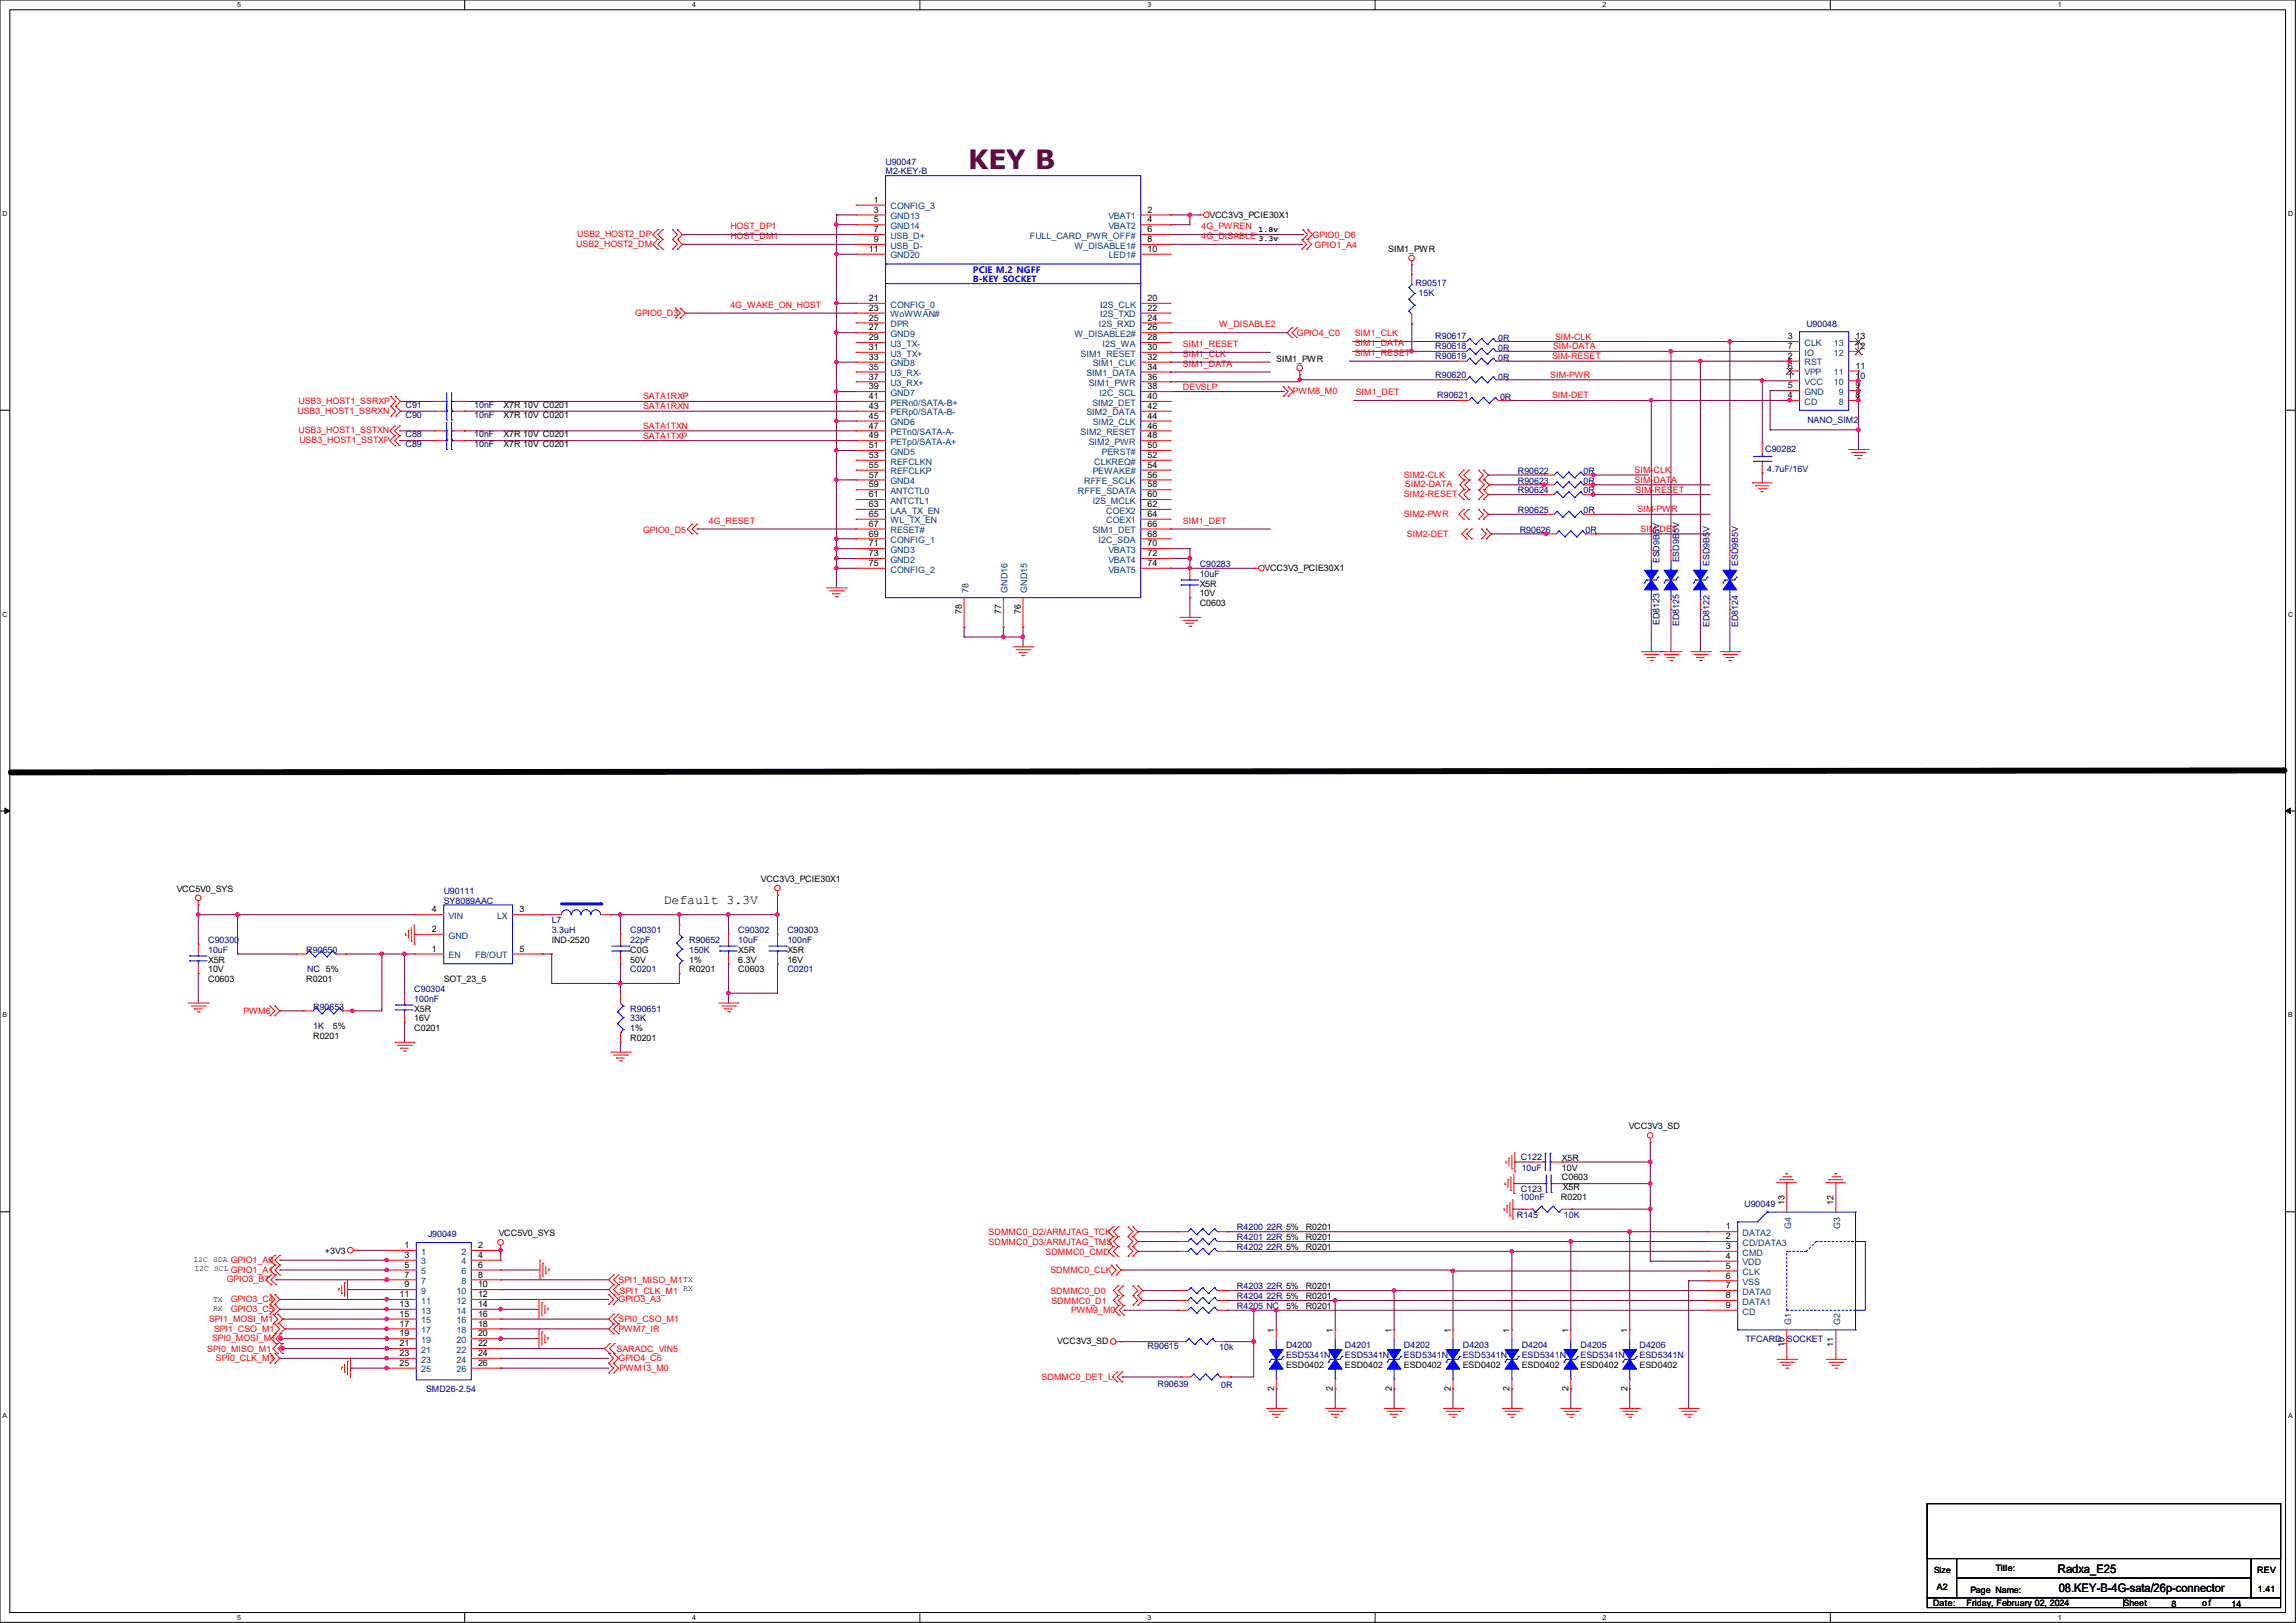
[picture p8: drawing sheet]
<svg xmlns="http://www.w3.org/2000/svg" width="297mm" height="210mm" viewBox="0 0 297 210" stroke-linecap="round" stroke-linejoin="round" font-family="sans-serif">
<defs><g id="words">
<text font-size="3.4" fill="#3f003f" x="125.2" y="21.9">KEY B</text>
<text font-size="1.7" x="85.9" y="117">Default 3.3V</text>
<g font-size="1.5">
<text x="266.2" y="203.6">Radxa_E25</text>
<text x="266.3" y="206">08.KEY-B-4G-sata/26p-connector</text>
</g>
<g font-size="1.1" fill="#00007f">
<text x="114.6" y="21.3">U90047</text>
<text x="114.6" y="22.6">M2-KEY-B</text>
<text x="183.1" y="37">R90517</text>
<text x="183.5" y="38.3">15K</text>
<text x="185.7" y="43.9">R90617</text>
<text x="185.7" y="46.4">R90619</text>
<text x="185.7" y="45.2">R90618</text>
<text x="193.8" y="44.2">0R</text>
<text x="193.8" y="46.7">0R</text>
<text x="193.8" y="45.4">0R</text>
<text x="233.7" y="42.2">U90048</text>
<text x="52.4" y="52.8">C91</text>
<text x="61.3" y="52.8">10nF</text>
<text x="185.7" y="48.9">R90620</text>
<text x="185.9" y="51.5">R90621</text>
<text x="193.8" y="49.1">0R</text>
<text x="194.1" y="51.8">0R</text>
<text x="52.4" y="57.9">C89</text>
<text x="52.4" y="54.1">C90</text>
<text x="52.4" y="56.6">C88</text>
<text x="61.3" y="57.9">10nF</text>
<text x="61.3" y="54.1">10nF</text>
<text x="61.3" y="56.6">10nF</text>
<text x="228.3" y="58.5">C90282</text>
<text x="233.8" y="54.7">NANO_SIM2</text>
<text x="196.3" y="62.6">R90623</text>
<text x="196.3" y="61.3">R90622</text>
<text x="196.3" y="63.8">R90624</text>
<text x="204.8" y="62.6">0R</text>
<text x="204.8" y="61.3">0R</text>
<text x="204.8" y="63.8">0R</text>
<text x="228.6" y="61">4.7uF/16V</text>
<text x="196.3" y="66.4">R90625</text>
<text x="196.6" y="68.9">R90626</text>
<text x="204.8" y="66.4">0R</text>
<text x="205.1" y="68.9">0R</text>
<text x="155.2" y="73.4">C90283</text>
<text x="155.2" y="74.6">10uF</text>
<text x="214.7" y="72.9" transform="rotate(-90 214.7 72.9)">ESD9B5V</text>
<text x="217.2" y="72.8" transform="rotate(-90 217.2 72.8)">ESD9B5V</text>
<text x="221.2" y="73.3" transform="rotate(-90 221.2 73.3)">ESD9B5V</text>
<text x="224.8" y="73.3" transform="rotate(-90 224.8 73.3)">ESD9B5V</text>
<text x="214.7" y="80.9" transform="rotate(-90 214.7 80.9)">ED8123</text>
<text x="217.2" y="81" transform="rotate(-90 217.2 81)">ED8125</text>
<text x="221.2" y="81.2" transform="rotate(-90 221.2 81.2)">ED8122</text>
<text x="224.8" y="81.2" transform="rotate(-90 224.8 81.2)">ED8124</text>
<text x="57.4" y="115.7">U90111</text>
<text x="57.4" y="116.9">SY8089AAC</text>
<text x="71.4" y="119.5">L7</text>
<text x="26.9" y="122">C90300</text>
<text x="26.9" y="123.3">10uF</text>
<text x="39.6" y="123.3">R90650</text>
<text x="39.8" y="125.8">NC 5%</text>
<text x="71.4" y="120.7">3.3uH</text>
<text x="81.5" y="120.7">C90301</text>
<text x="81.5" y="122">22pF</text>
<text x="81.5" y="125.8">C0201</text>
<text x="89.2" y="122">R90652</text>
<text x="89.2" y="123.3">150K</text>
<text x="95.5" y="120.7">C90302</text>
<text x="95.5" y="122">10uF</text>
<text x="101.9" y="120.7">C90303</text>
<text x="101.9" y="122">100nF</text>
<text x="101.9" y="125.8">C0201</text>
<text x="40.5" y="130.6">R90653</text>
<text x="53.6" y="128.4">C90304</text>
<text x="53.6" y="129.6">100nF</text>
<text x="81.5" y="130.9">R90651</text>
<text x="40.5" y="133.2">1K</text>
<text x="81.5" y="132.2">33K</text>
<text x="196.6" y="155.3">100nF</text>
<text x="196.7" y="150.1">C122</text>
<text x="196.7" y="154.3">C123</text>
<text x="196.8" y="151.5">10uF</text>
<text x="55.4" y="160.1">J90049</text>
<text x="160" y="161.8">R4202 22R 5%</text>
<text x="160" y="160.5">R4201 22R 5%</text>
<text x="160" y="159.2">R4200 22R 5%</text>
<text x="196.2" y="157.6">R145</text>
<text x="202.3" y="157.6">10K</text>
<text x="225.7" y="156.2">U90049</text>
<text x="160" y="166.8">R4203 22R 5%</text>
<text x="160" y="168.1">R4204 22R 5%</text>
<text x="160" y="169.4">R4205 NC</text>
<text x="225.8" y="173.7">TFCARD_SOCKET</text>
<text x="148.5" y="174.6">R90615</text>
<text x="149.7" y="179.4">R90639</text>
<text x="157.7" y="174.7">10k</text>
<text x="158" y="179.7">0R</text>
<text x="166.4" y="174.5">D4200</text>
<text x="166.4" y="175.7">ESD5341N</text>
<text x="174" y="174.5">D4201</text>
<text x="174" y="175.7">ESD5341N</text>
<text x="181.6" y="174.5">D4202</text>
<text x="181.6" y="175.7">ESD5341N</text>
<text x="189.2" y="174.5">D4203</text>
<text x="189.2" y="175.7">ESD5341N</text>
<text x="196.8" y="174.5">D4204</text>
<text x="196.8" y="175.7">ESD5341N</text>
<text x="204.5" y="174.5">D4205</text>
<text x="204.5" y="175.7">ESD5341N</text>
<text x="212.1" y="174.5">D4206</text>
<text x="212.1" y="175.7">ESD5341N</text>
<text x="55.1" y="180.2">SMD26-2.54</text>
</g>
<g font-size="1.1" fill="#f00">
<text x="94.5" y="29.7">HOST_DP1</text>
<text x="155.4" y="29.7">4G_PWREN</text>
<text x="74.5" y="32">USB2_HOST2_DM</text>
<text x="74.7" y="30.7">USB2_HOST2_DP</text>
<text x="94.5" y="30.9">HOST_DM1</text>
<text x="155.4" y="30.9">4G_DISABLE</text>
<text x="169.8" y="30.8">GPIO0_D6</text>
<text x="170" y="32.1">GPIO1_A4</text>
<text x="82.2" y="40.9">GPIO0_D3</text>
<text x="94.5" y="39.8">4G_WAKE_ON_HOST</text>
<text x="153" y="47.5">SIM1_DATA</text>
<text x="153" y="46.2">SIM1_CLK</text>
<text x="153" y="44.9">SIM1_RESET</text>
<text x="157.7" y="42.4">W_DISABLE2</text>
<text x="167.8" y="43.5">GPIO4_C0</text>
<text x="175.3" y="43.5">SIM1_CLK</text>
<text x="175.3" y="44.8">SIM1_DATA</text>
<text x="175.3" y="46.1">SIM1_RESET</text>
<text x="200.8" y="46.5">SIM-RESET</text>
<text x="200.9" y="45.2">SIM-DATA</text>
<text x="201.2" y="43.9">SIM-CLK</text>
<text x="38.5" y="53.6">USB3_HOST1_SSRXN</text>
<text x="38.6" y="52.3">USB3_HOST1_SSRXP</text>
<text x="83.2" y="53">SATA1RXN</text>
<text x="83.2" y="51.7">SATA1RXP</text>
<text x="153" y="50.4">DEVSLP</text>
<text x="167.3" y="51">PWM8_M0</text>
<text x="175.4" y="51.1">SIM1_DET</text>
<text x="200.5" y="48.9">SIM-PWR</text>
<text x="200.8" y="51.6">SIM-DET</text>
<text x="38.6" y="56.1">USB3_HOST1_SSTXN</text>
<text x="38.7" y="57.4">USB3_HOST1_SSTXP</text>
<text x="83.2" y="56.8">SATA1TXP</text>
<text x="83.2" y="55.5">SATA1TXN</text>
<text x="181.6" y="61.8">SIM2-CLK</text>
<text x="181.6" y="64.3">SIM2-RESET</text>
<text x="181.7" y="63.1">SIM2-DATA</text>
<text x="211.4" y="61.2">SIM-CLK</text>
<text x="211.4" y="62.5">SIM-DATA</text>
<text x="211.6" y="63.8">SIM-RESET</text>
<text x="83.2" y="68.9">GPIO0_D5</text>
<text x="91.7" y="67.8">4G_RESET</text>
<text x="153" y="67.8">SIM1_DET</text>
<text x="181.6" y="66.9">SIM2-PWR</text>
<text x="182" y="69.4">SIM2-DET</text>
<text x="211.8" y="66.3">SIM-PWR</text>
<text x="212.2" y="68.8">SIM-DET</text>
<text x="31.5" y="131.2">PWM6</text>
<text x="127.9" y="159.9">SDMMC0_D2/ARMJTAG_TCK</text>
<text x="127.9" y="161.1">SDMMC0_D3/ARMJTAG_TMS</text>
<text x="29.3" y="166">GPIO3_B7</text>
<text x="80" y="166.1">SPI1_MISO_M1TX</text>
<text x="80.1" y="167.5">SPI1_CLK_M1</text>
<text x="135.3" y="162.4">SDMMC0_CMD</text>
<text x="135.9" y="167.5">SDMMC0_D0</text>
<text x="135.9" y="164.7">SDMMC0_CLK</text>
<text x="27.1" y="171">SPI1_MOSI_M1</text>
<text x="27.4" y="173.6">SPI0_MOSI_M1</text>
<text x="27.7" y="172.3">SPI1_CSO_M1</text>
<text x="29.8" y="168.5">GPIO3_C4</text>
<text x="29.8" y="169.8">GPIO3_C5</text>
<text x="80" y="171">SPI0_CSO_M1</text>
<text x="80" y="168.5">GPIO3_A3</text>
<text x="80" y="172.3">PWM7_IR</text>
<text x="136" y="168.7">SDMMC0_D1</text>
<text x="138.6" y="169.9">PWM9_M0</text>
<text x="26.8" y="175">SPI0_MISO_M1</text>
<text x="27.9" y="176.1">SPI0_CLK_M1</text>
<text x="79.8" y="175">SARADC_VIN5</text>
<text x="80" y="176.1">GPIO4_C6</text>
<text x="80.1" y="177.4">PWM13_M0</text>
<text x="134.7" y="178.5">SDMMC0_DET_L</text>
</g>
<g font-size="1.1">
<text x="113" y="26.2">1</text>
<text x="113" y="27.5">3</text>
<text x="113" y="28.8">5</text>
<text x="148.5" y="27.5">2</text>
<text x="148.5" y="28.8">4</text>
<text x="156.5" y="28.2">VCC3V3_PCIE30X1</text>
<text x="162.8" y="30">1.8v</text>
<text x="112.4" y="32.6">11</text>
<text x="113" y="30.1">7</text>
<text x="113" y="31.3">9</text>
<text x="148.5" y="30.1">6</text>
<text x="148.5" y="31.3">8</text>
<text x="148.5" y="32.6">10</text>
<text x="162.8" y="31.2">3.3v</text>
<text x="179.6" y="32.6">SIM1_PWR</text>
<text x="112.4" y="38.9">21</text>
<text x="112.4" y="40.2">23</text>
<text x="112.4" y="41.5">25</text>
<text x="148.5" y="38.9">20</text>
<text x="148.5" y="40.2">22</text>
<text x="148.5" y="41.5">24</text>
<text x="112.4" y="47.8">35</text>
<text x="112.4" y="46.6">33</text>
<text x="112.4" y="42.8">27</text>
<text x="112.4" y="44">29</text>
<text x="112.4" y="45.3">31</text>
<text x="148.5" y="46.6">32</text>
<text x="148.5" y="47.8">34</text>
<text x="148.5" y="42.8">26</text>
<text x="148.5" y="44">28</text>
<text x="148.5" y="45.3">30</text>
<text x="165.1" y="46.8">SIM1_PWR</text>
<text x="231.3" y="46.4">2</text>
<text x="231.3" y="43.9">3</text>
<text x="231.3" y="47.7">6</text>
<text x="231.3" y="45.2">7</text>
<text x="240" y="47.7">11</text>
<text x="240" y="45.2">12</text>
<text x="240" y="43.9">13</text>
<text x="65.1" y="52.8">X7R 10V C0201</text>
<text x="112.4" y="50.4">39</text>
<text x="112.4" y="49.1">37</text>
<text x="112.4" y="51.6">41</text>
<text x="112.4" y="52.9">43</text>
<text x="148.5" y="49.1">36</text>
<text x="148.5" y="50.4">38</text>
<text x="148.5" y="51.6">40</text>
<text x="148.5" y="52.9">42</text>
<text x="231.3" y="49">1</text>
<text x="231.3" y="51.5">4</text>
<text x="231.3" y="50.3">5</text>
<text x="240" y="51.5">8</text>
<text x="240" y="50.3">9</text>
<text x="240" y="49">10</text>
<text x="65.1" y="57.9">X7R 10V C0201</text>
<text x="65.1" y="54.1">X7R 10V C0201</text>
<text x="65.1" y="56.6">X7R 10V C0201</text>
<text x="112.4" y="54.2">45</text>
<text x="112.4" y="55.5">47</text>
<text x="112.4" y="56.7">49</text>
<text x="112.4" y="58">51</text>
<text x="112.4" y="59.3">53</text>
<text x="148.5" y="54.2">44</text>
<text x="148.5" y="55.5">46</text>
<text x="148.5" y="56.7">48</text>
<text x="148.5" y="58">50</text>
<text x="148.5" y="59.3">52</text>
<text x="112.4" y="60.5">55</text>
<text x="112.4" y="61.8">57</text>
<text x="112.4" y="63.1">59</text>
<text x="112.4" y="64.3">61</text>
<text x="112.4" y="65.6">63</text>
<text x="148.5" y="60.5">54</text>
<text x="148.5" y="61.8">56</text>
<text x="148.5" y="63.1">58</text>
<text x="148.5" y="65.6">62</text>
<text x="148.5" y="64.3">60</text>
<text x="112.4" y="68.2">67</text>
<text x="112.4" y="69.4">69</text>
<text x="112.4" y="70.7">71</text>
<text x="112.4" y="72">73</text>
<text x="112.4" y="66.9">65</text>
<text x="148.5" y="69.4">68</text>
<text x="148.5" y="70.7">70</text>
<text x="148.5" y="72">72</text>
<text x="148.5" y="68.2">66</text>
<text x="148.5" y="66.9">64</text>
<text x="112.4" y="73.2">75</text>
<text x="148.5" y="73.2">74</text>
<text x="155.2" y="75.9">X5R</text>
<text x="155.2" y="77.2">10V</text>
<text x="163.6" y="73.9">VCC3V3_PCIE30X1</text>
<text x="124.4" y="79.5" transform="rotate(-90 124.4 79.5)">78</text>
<text x="129.5" y="79.5" transform="rotate(-90 129.5 79.5)">77</text>
<text x="132" y="79.5" transform="rotate(-90 132 79.5)">76</text>
<text x="155.2" y="78.4">C0603</text>
<text x="22.9" y="115.4">VCC5V0_SYS</text>
<text x="55.9" y="118.1">4</text>
<text x="67.2" y="118.1">3</text>
<text x="98.4" y="114.1">VCC3V3_PCIE30X1</text>
<text x="26.9" y="124.5">X5R</text>
<text x="26.9" y="125.8">10V</text>
<text x="55.9" y="123.2">1</text>
<text x="55.9" y="120.6">2</text>
<text x="67.2" y="123.2">5</text>
<text x="71.4" y="122">IND-2520</text>
<text x="81.5" y="123.3">C0G</text>
<text x="81.5" y="124.5">50V</text>
<text x="89.2" y="125.8">R0201</text>
<text x="89.2" y="124.5">1%</text>
<text x="95.5" y="125.8">C0603</text>
<text x="95.5" y="123.3">X5R</text>
<text x="95.5" y="124.5">6.3V</text>
<text x="101.9" y="123.3">X5R</text>
<text x="101.9" y="124.5">16V</text>
<text x="26.9" y="127.1">C0603</text>
<text x="39.6" y="127.1">R0201</text>
<text x="53.6" y="130.9">X5R</text>
<text x="57.4" y="127.1">SOT_23_5</text>
<text x="40.5" y="134.5">R0201</text>
<text x="43.1" y="133.2">5%</text>
<text x="53.6" y="133.4">C0201</text>
<text x="53.6" y="132.2">16V</text>
<text x="81.5" y="134.7">R0201</text>
<text x="81.5" y="133.4">1%</text>
<text x="210.7" y="146.1">VCC3V3_SD</text>
<text x="201.9" y="155.3">R0201</text>
<text x="202.1" y="152.7">C0603</text>
<text x="202.1" y="150.2">X5R</text>
<text x="202.1" y="151.5">10V</text>
<text x="202.2" y="154">X5R</text>
<text x="230.9" y="156" transform="rotate(-90 230.9 156)">13</text>
<text x="237.2" y="156" transform="rotate(-90 237.2 156)">12</text>
<text x="52.3" y="161.5">1</text>
<text x="61.8" y="161.5">2</text>
<text x="64.5" y="160">VCC5V0_SYS</text>
<text x="168.9" y="161.8">R0201</text>
<text x="168.9" y="160.5">R0201</text>
<text x="168.9" y="159.2">R0201</text>
<text x="223.3" y="160.4">2</text>
<text x="223.3" y="161.6">3</text>
<text x="223.3" y="159.1">1</text>
<text x="25" y="163.4">I2C SDA GPIO1_A0</text>
<text x="25.1" y="164.5">I2C SCL GPIO1_A1</text>
<text x="42" y="162.3">+3V3</text>
<text x="51.7" y="167.9">11</text>
<text x="52.3" y="162.8">3</text>
<text x="52.3" y="164">5</text>
<text x="52.3" y="165.3">7</text>
<text x="52.3" y="166.6">9</text>
<text x="61.8" y="162.8">4</text>
<text x="61.8" y="164">6</text>
<text x="61.8" y="165.3">8</text>
<text x="61.8" y="166.6">10</text>
<text x="61.8" y="167.9">12</text>
<text x="88.4" y="167">RX</text>
<text x="168.9" y="166.8">R0201</text>
<text x="223.3" y="162.9">4</text>
<text x="223.3" y="164.2">5</text>
<text x="223.3" y="165.4">6</text>
<text x="223.3" y="166.7">7</text>
<text x="223.3" y="168">8</text>
<text x="27.6" y="169.6">RX</text>
<text x="27.6" y="168.4">TX</text>
<text x="51.7" y="169.1">13</text>
<text x="51.7" y="170.4">15</text>
<text x="51.7" y="171.7">17</text>
<text x="51.7" y="172.9">19</text>
<text x="61.8" y="169.1">14</text>
<text x="61.8" y="170.4">16</text>
<text x="61.8" y="171.7">18</text>
<text x="61.8" y="172.9">20</text>
<text x="136.8" y="174">VCC3V3_SD</text>
<text x="164.8" y="172.5" transform="rotate(-90 164.8 172.5)">1</text>
<text x="166.4" y="169.4">5%</text>
<text x="168.9" y="168.1">R0201</text>
<text x="168.9" y="169.4">R0201</text>
<text x="172.4" y="172.5" transform="rotate(-90 172.4 172.5)">1</text>
<text x="180" y="172.5" transform="rotate(-90 180 172.5)">1</text>
<text x="187.7" y="172.5" transform="rotate(-90 187.7 172.5)">1</text>
<text x="195.3" y="172.5" transform="rotate(-90 195.3 172.5)">1</text>
<text x="202.9" y="172.5" transform="rotate(-90 202.9 172.5)">1</text>
<text x="210.5" y="172.5" transform="rotate(-90 210.5 172.5)">1</text>
<text x="223.3" y="169.3">9</text>
<text x="51.7" y="174.2">21</text>
<text x="51.7" y="175.5">23</text>
<text x="51.7" y="176.7">25</text>
<text x="61.8" y="174.2">22</text>
<text x="61.8" y="175.5">24</text>
<text x="61.8" y="176.7">26</text>
<text x="164.8" y="180" transform="rotate(-90 164.8 180)">2</text>
<text x="166.4" y="177">ESD0402</text>
<text x="172.4" y="180" transform="rotate(-90 172.4 180)">2</text>
<text x="174" y="177">ESD0402</text>
<text x="180" y="180" transform="rotate(-90 180 180)">2</text>
<text x="181.6" y="177">ESD0402</text>
<text x="187.7" y="180" transform="rotate(-90 187.7 180)">2</text>
<text x="189.2" y="177">ESD0402</text>
<text x="195.3" y="180" transform="rotate(-90 195.3 180)">2</text>
<text x="196.8" y="177">ESD0402</text>
<text x="202.9" y="180" transform="rotate(-90 202.9 180)">2</text>
<text x="204.5" y="177">ESD0402</text>
<text x="210.5" y="180" transform="rotate(-90 210.5 180)">2</text>
<text x="212.1" y="177">ESD0402</text>
<text x="230.9" y="174.2" transform="rotate(-90 230.9 174.2)">10</text>
<text x="237.2" y="174.2" transform="rotate(-90 237.2 174.2)">11</text>
<text x="250.2" y="203.5">Size</text>
<text x="258.2" y="203.3">Title:</text>
<text x="292" y="203.5">REV</text>
<text x="250.1" y="207.9">Date:</text>
<text x="250.6" y="205.7">A2</text>
<text x="254.4" y="207.9">Friday, February 02, 2024</text>
<text x="254.9" y="206.1">Page Name:</text>
<text x="274.7" y="207.9">Sheet</text>
<text x="280.9" y="208">8</text>
<text x="284.9" y="207.9">o f</text>
<text x="288.7" y="208">14</text>
<text x="292.1" y="206">1.41</text>
</g>
<g font-size="1.1" fill="#003f7f">
<text x="115.2" y="27.1">CONFIG_3</text>
<text x="115.2" y="28.4">GND13</text>
<text x="115.2" y="29.6">GND14</text>
<text x="143.4" y="28.4">VBAT1</text>
<text x="143.4" y="29.6">VBAT2</text>
<text x="115.2" y="30.9">USB_D+</text>
<text x="115.2" y="32.2">USB_D-</text>
<text x="115.2" y="33.4">GND20</text>
<text x="133.2" y="30.9">FULL_CARD_PWR_OFF#</text>
<text x="139" y="32.2">W_DISABLE1#</text>
<text x="143.4" y="33.4">LED1#</text>
<text x="115.2" y="39.8">CONFIG_0</text>
<text x="115.2" y="41.1">WoWWAN#</text>
<text x="142.3" y="39.8">I2S_CLK</text>
<text x="142.3" y="41.1">I2S_TXD</text>
<text x="115.2" y="47.4">GND8</text>
<text x="115.2" y="42.3">DPR</text>
<text x="115.2" y="43.6">GND9</text>
<text x="115.2" y="44.9">U3_TX-</text>
<text x="115.2" y="46.1">U3_TX+</text>
<text x="139" y="43.6">W_DISABLE2#</text>
<text x="139.8" y="46.1">SIM1_RESET</text>
<text x="141.3" y="47.4">SIM1_CLK</text>
<text x="142.2" y="42.3">I2S_RXD</text>
<text x="142.6" y="44.9">I2S_WA</text>
<text x="233.4" y="47.3">RST</text>
<text x="233.4" y="44.7">CLK</text>
<text x="233.4" y="46">IO</text>
<text x="237.2" y="46">12</text>
<text x="237.2" y="44.7">13</text>
<text x="115.2" y="51.2">GND7</text>
<text x="115.2" y="50">U3_RX+</text>
<text x="115.2" y="52.5">PERn0/SATA-B+</text>
<text x="115.2" y="48.7">U3_RX-</text>
<text x="115.2" y="53.8">PERp0/SATA-B-</text>
<text x="140.5" y="48.7">SIM1_DATA</text>
<text x="140.5" y="53.8">SIM2_DATA</text>
<text x="140.8" y="50">SIM1_PWR</text>
<text x="141.3" y="52.5">SIM2_DET</text>
<text x="142.2" y="51.2">I2C_SCL</text>
<text x="233.4" y="49.8">VCC</text>
<text x="233.4" y="52.4">CD</text>
<text x="233.4" y="51.1">GND</text>
<text x="233.4" y="48.6">VPP</text>
<text x="237.2" y="49.8">10</text>
<text x="237.2" y="48.6">11</text>
<text x="237.9" y="52.4">8</text>
<text x="237.9" y="51.1">9</text>
<text x="115.2" y="55">GND6</text>
<text x="115.2" y="56.3">PETn0/SATA-A-</text>
<text x="115.2" y="57.6">PETp0/SATA-A+</text>
<text x="115.2" y="58.8">GND5</text>
<text x="139.8" y="56.3">SIM2_RESET</text>
<text x="140.8" y="57.6">SIM2_PWR</text>
<text x="141.3" y="55">SIM2_CLK</text>
<text x="142.5" y="58.8">PERST#</text>
<text x="115.2" y="60.1">REFCLKN</text>
<text x="115.2" y="61.4">REFCLKP</text>
<text x="115.2" y="62.7">GND4</text>
<text x="115.2" y="63.9">ANTCTL0</text>
<text x="115.2" y="65.2">ANTCTL1</text>
<text x="139.4" y="63.9">RFFE_SDATA</text>
<text x="140.2" y="62.7">RFFE_SCLK</text>
<text x="141.3" y="61.4">PEWAKE#</text>
<text x="141.3" y="65.2">I2S_MCLK</text>
<text x="141.6" y="60.1">CLKREQ#</text>
<text x="115.2" y="69">RESET#</text>
<text x="115.2" y="70.3">CONFIG_1</text>
<text x="115.2" y="71.5">GND3</text>
<text x="115.2" y="66.5">LAA_TX_EN</text>
<text x="115.2" y="67.7">WL_TX_EN</text>
<text x="141.3" y="69">SIM1_DET</text>
<text x="142.1" y="70.3">I2C_SDA</text>
<text x="143.1" y="67.7">COEX1</text>
<text x="143.1" y="66.5">COEX2</text>
<text x="143.4" y="71.5">VBAT3</text>
<text x="115.2" y="74.1">CONFIG_2</text>
<text x="115.2" y="72.8">GND2</text>
<text x="125.3" y="76.7" transform="rotate(-90 125.3 76.7)">78</text>
<text x="130.3" y="76.7" transform="rotate(-90 130.3 76.7)">GND16</text>
<text x="132.9" y="76.7" transform="rotate(-90 132.9 76.7)">GND15</text>
<text x="143.4" y="72.8">VBAT4</text>
<text x="143.4" y="74.1">VBAT5</text>
<text x="58" y="118.9">VIN</text>
<text x="64.3" y="118.9">LX</text>
<text x="58" y="124">EN</text>
<text x="58" y="121.5">GND</text>
<text x="61.5" y="124">FB/OUT</text>
<text x="225.4" y="161.2">CD/DATA3</text>
<text x="225.4" y="159.9">DATA2</text>
<text x="231.7" y="159" transform="rotate(-90 231.7 159)">G4</text>
<text x="238" y="159" transform="rotate(-90 238 159)">G3</text>
<text x="54.5" y="162.4">1</text>
<text x="54.5" y="163.6">3</text>
<text x="54.5" y="164.9">5</text>
<text x="54.5" y="166.2">7</text>
<text x="54.5" y="167.4">9</text>
<text x="59.1" y="167.4">10</text>
<text x="59.7" y="162.4">2</text>
<text x="59.7" y="163.6">4</text>
<text x="59.7" y="164.9">6</text>
<text x="59.7" y="166.2">8</text>
<text x="225.4" y="162.5">CMD</text>
<text x="225.4" y="163.8">VDD</text>
<text x="225.4" y="165">CLK</text>
<text x="225.4" y="166.3">VSS</text>
<text x="225.4" y="167.6">DATA0</text>
<text x="54.5" y="168.7">11</text>
<text x="54.5" y="170">13</text>
<text x="54.5" y="171.2">15</text>
<text x="54.5" y="172.5">17</text>
<text x="54.5" y="173.8">19</text>
<text x="59.1" y="168.7">12</text>
<text x="59.1" y="170">14</text>
<text x="59.1" y="171.2">16</text>
<text x="59.1" y="172.5">18</text>
<text x="59.1" y="173.8">20</text>
<text x="225.4" y="168.8">DATA1</text>
<text x="225.4" y="170.1">CD</text>
<text x="231.7" y="171.4" transform="rotate(-90 231.7 171.4)">G1</text>
<text x="238" y="171.4" transform="rotate(-90 238 171.4)">G2</text>
<text x="54.5" y="175.1">21</text>
<text x="54.5" y="176.3">23</text>
<text x="54.5" y="177.6">25</text>
<text x="59.1" y="175.1">22</text>
<text x="59.1" y="176.3">24</text>
<text x="59.1" y="177.6">26</text>
</g>
<g font-size="1.1" fill="#00f">
<text x="125.9" y="35.4">PCIE M.2 NGFF</text>
<text x="125.9" y="36.4">B-KEY SOCKET</text>
</g>
<g font-size=".9">
<text x="30.7" y=".9">5</text>
<text x="89.5" y=".9">4</text>
<text x="148.4" y=".9">3</text>
<text x="207.3" y=".9">2</text>
<text x="266.2" y=".9">1</text>
<text x=".3" y="28">D</text>
<text x="296" y="28">D</text>
<text x=".3" y="79.8">C</text>
<text x="296" y="79.8">C</text>
<text x=".3" y="131.7">B</text>
<text x="296" y="131.7">B</text>
<text x=".3" y="183.5">A</text>
<text x="296" y="183.5">A</text>
<text x="30.7" y="209.6">5</text>
<text x="89.5" y="209.6">4</text>
<text x="148.4" y="209.6">3</text>
<text x="207.3" y="209.6">2</text>
<text x="266.2" y="209.6">1</text>
</g>
</g></defs>
<path d="M0 0h296.9v209.9h-296.9zM1.3 1.3h294.4v207.4h-294.4z" fill="none" stroke="#000" stroke-width=".13"/>
<g fill="#fff">
<path d="M30.7 .1h.5v1h-.5z"/>
<path d="M30.7 208.8h.5v1h-.5z"/>
</g>
<path d="M60.1 0v1.3M60.1 208.7v1.2" fill="none" stroke="#000" stroke-width=".13"/>
<g fill="#fff">
<path d="M89.5 .1h.5v1h-.5z"/>
<path d="M89.5 208.8h.5v1h-.5z"/>
</g>
<path d="M119 0v1.3M119 208.7v1.2" fill="none" stroke="#000" stroke-width=".13"/>
<g fill="#fff">
<path d="M148.4 .1h.5v1h-.5z"/>
<path d="M148.4 208.8h.5v1h-.5z"/>
</g>
<path d="M177.9 0v1.3M177.9 208.7v1.2" fill="none" stroke="#000" stroke-width=".13"/>
<g fill="#fff">
<path d="M207.3 .1h.5v1h-.5z"/>
<path d="M207.3 208.8h.5v1h-.5z"/>
</g>
<path d="M236.8 0v1.3M236.8 208.7v1.2" fill="none" stroke="#000" stroke-width=".13"/>
<g fill="#fff">
<path d="M266.2 .1h.5v1h-.5z"/>
<path d="M266.2 208.8h.5v1h-.5z"/>
<path d="M.3 27.2h.7v1h-.7z"/>
<path d="M296 27.2h.6v1h-.6z"/>
<path d="M.3 79h.7v1h-.7z"/>
<path d="M296 79h.6v1h-.6z"/>
</g>
<path d="M0 53.1h1.3M295.7 53.1h1.2" fill="none" stroke="#000" stroke-width=".13"/>
<g fill="#fff">
<path d="M.3 130.9h.6v1h-.6z"/>
<path d="M296 130.9h.6v1h-.6z"/>
</g>
<path d="M0 104.9h1.3M295.7 104.9h1.2" fill="none" stroke="#000" stroke-width=".13"/>
<path d="M.6 104.6l.7 .3-.7 .4zM295.7 104.9l.6-.3v.7z" fill="#000" stroke="#000" stroke-width=".13"/>
<g fill="#fff">
<path d="M.3 182.7h.6v1h-.6z"/>
<path d="M296 182.7h.5v1h-.5z"/>
</g>
<path d="M0 156.8h1.3M295.7 156.8h1.2M249.3 194.6h45.7v7.1h-45.7zM249.3 201.7h3.8v5.1h-3.8zM249.3 206.8h25.4v1.2h-25.4zM253.1 201.7h38.1v2.5h-38.1zM253.1 204.2h38.1v2.6h-38.1zM274.7 206.8h20.3v1.2h-20.3zM291.2 201.7h3.8v5.1h-3.8z" fill="none" stroke="#000" stroke-width=".13"/>
<path d="M295.4 99.7l-294 .2" fill="none" stroke="#000" stroke-width=".76"/>
<circle cx="295.4" cy="99.7" r=".38" fill="#000"/>
<g fill="none" stroke="#7f003f" stroke-width=".13">
<path d="M88.3 31.6h.1M88.3 30.4h.1M88.3 30.4h22.4M88.3 31.6h22.4M108.2 29.1h.1M108.2 32.9h.1M108.2 27.8h.1M108.2 39.2h.1M108.2 27.8v48.3M108.2 29.1h2.5M108.2 27.8h2.5M108.2 32.9h2.5"/>
<path d="M108.2 39.2h2.5M151.4 27.8h.1M151.4 29.1h.1M151.4 27.8h3.8M151.4 30.4h17.1M151.4 31.6h17M153.9 27.8h.1M153.9 27.8v1.3h-2.5M168.4 31.6h.1M168.5 30.4h.1M182.6 34.3h.1M182.6 34.3v1.3"/>
<path d="M51.7 57h.1M51.7 55.8h.1M51.7 57h4.6M51.7 55.8h4.6M51.8 51.9h.1M51.8 53.2h.1M51.8 53.2h4.5M51.8 51.9h4.5M60.1 57h.1M60.1 55.8h.1M60.1 53.2h.1M60.1 51.9h.1"/>
<path d="M60.1 57h50.6M60.1 55.8h50.6M60.1 53.2h50.6M60.1 51.9h50.6M88.6 40.5h.1M88.6 40.5h22.1M108.2 46.9h.1M108.2 50.7h.1M108.2 54.5h.1M108.2 58.3h.1M108.2 43.1h.1M108.2 46.9h2.5"/>
<path d="M108.2 50.7h2.5M108.2 54.5h2.5M108.2 58.3h2.5M108.2 43.1h2.5M151.4 49.4h.1M151.4 48.1h.1M151.4 46.9h.1M151.4 45.6h.1M151.4 46.9h12.9M151.4 50.7h14.6M151.4 43.1h15.1M151.4 48.1h12.9"/>
<path d="M151.4 45.6h12.9M166 50.7h.1M166.5 43.1h.1M168.1 49.1h.1M168.1 48.5h.1M168.1 48.5v.9h-16.7M168.1 49.1h20.4M174.6 46.7h.1M174.6 46.7h13.9M175 44.2h.1M175 45.5h.1M175 44.2h13.5"/>
<path d="M175 45.5h13.5M175.1 51.8h.1M175.1 51.8h13.6M182.6 41.9h.1M182.6 45.5h.1M182.6 41.9v3.6M194.8 44.2h.1M194.8 45.5h.1M194.8 46.7h.1M194.8 49.1h.1M194.8 44.2h36.7M194.8 45.5h36.7"/>
<path d="M194.8 46.7h37M194.8 49.1h33.2M195.1 51.8h.1M195.1 51.8h36.7M213.6 51.8h.1M213.6 51.8v19.4M216.2 45.5h.1M216.2 45.5v25.7M220 46.7h.1M220 46.7v24.5M223.8 44.2h.1M223.8 44.2v27"/>
<path d="M228 49.1h.1M228 49.3h.1M228 49.1v8.3M228 49.3h3.5M229 50.5h.1M229 55.6h.1M229 50.5h2.5M229 50.5v5.1M229 55.6h11.4M231.5 46.7h.1M231.5 51.8h.1M240.4 48h.1"/>
<path d="M240.4 49.3h.1M240.4 50.5h.1M240.4 51.8h.1M240.4 55.6h.1M240.4 48v10.2M90.2 68.5h.1M90.2 68.5h20.5M108.2 72.3h.1M108.2 62.1h.1M108.2 71h.1M108.2 69.7h.1M108.2 73.5h.1"/>
<path d="M108.2 62.1h2.5M108.2 73.5h2.5M108.2 71h2.5M108.2 72.3h2.5M108.2 69.7h2.5M151.4 73.5h.1M151.4 71h.1M151.4 68.5h.1M151.4 72.3h.1M151.4 73.5h10.9M151.4 71h2.5M151.4 72.3h2.5"/>
<path d="M151.4 68.5h12.9M153.9 71h.1M153.9 73.5h.1M153.9 77.3h.1M153.9 72.3h.1M153.9 71v2.5M153.9 77.3v2.6M192.5 61.5h.1M192.5 64h.1M192.5 66.5h.1M192.5 61.5h7.3M192.5 64h7.3"/>
<path d="M192.5 66.5h7.3M192.7 62.7h.1M192.7 62.7h7.2M192.9 69.1h.1M192.9 69.1h7.3M199.8 62.7h.1M200 69.1h.1M205.9 62.7h.1M205.9 62.7h15.3M206 61.5h.1M206 64h.1M206 61.5h7.2"/>
<path d="M206 64h15.2M206.1 61.5h.1M206.1 62.7h.1M206.1 64h.1M206.1 66.5h.1M206.1 66.5h15.1M206.4 69.1h.1M206.4 69.1h14.8M213.6 78.9h.1M213.6 78.9v5.4M216.2 78.9h.1M216.2 78.9v5.4"/>
<path d="M220 78.9h.1M220 78.9v5.4M223.8 78.9h.1M223.8 78.9v5.4M228 61.2h.1M228 61.2v1.3M124.7 81.2h.1M124.7 82.4h.1M124.7 81.2v1.2M124.7 82.4h7.6M129.8 81.2h.1M129.8 82.4h.1"/>
<path d="M129.8 81.2v1.2M132.3 81.2h.1M132.3 82.4h.1M132.3 81.2v2.5M25.7 118.4h.1M25.7 117.1h.1M25.7 118.4h27.9M25.7 117.1v5.1M30.7 118.4h.1M30.7 118.4v5M70.1 118.4h.1M70.1 118.4h1.3"/>
<path d="M79 118.4h.1M79 118.4h21.6M80.3 118.4h.1M80.3 118.4v2.5M87.9 118.4h.1M87.9 118.4v1.2M94.2 118.4h.1M94.2 118.4v2.5M100.6 115.8h.1M100.6 118.4h.1M100.6 115.8v5.1M25.7 126h.1"/>
<path d="M25.7 126v3.8M30.7 123.4h.1M30.7 123.4h7.7M36.2 130.8h.1M36.2 130.8h3M44.7 123.4h.1M44.7 123.4h8.9M45.5 130.8h.1M45.6 130.8h.1M49.4 123.4h.1M49.4 123.4v7.4h-3.9M52.3 123.4h.1"/>
<path d="M52.3 132.3h.1M52.3 123.4v5.1M52.3 132.3v2.6M70.1 123.4h.1M70.1 123.4h1.3M71.4 123.4h.1M71.4 127.3h.1M71.4 123.4v3.9M80.3 127.3h.1M80.3 124.7h.1M80.3 134.9h.1M80.3 124.7v3.8"/>
<path d="M80.3 134.9v1.2M87.9 126h.1M87.9 126v1.3h-16.5M94.2 124.7h.1M94.2 128.5h.1M94.2 124.7v5.1M100.6 124.7h.1M100.6 124.7v3.8h-6.4M147.2 159.4h.1M147.2 159.4h5.2M158.8 159.4h.1M158.8 159.4h62.2"/>
<path d="M195.7 156.5h.1M195.7 156.5h1.3M195.8 153.2h.1M195.8 153.2h2.6M196 150.4h.1M196 150.4h2.2M202.1 150.4h.1M202.1 150.4h11.4M202.2 153.2h.1M202.2 153.2h11.3M203.3 156.5h.1M203.3 156.5h10.2"/>
<path d="M210.8 159.4h.1M210.8 159.4v12.7M213.5 147.8h.1M213.5 150.4h.1M213.5 153.2h.1M213.5 156.5h.1M213.5 147.8v15.4M35.7 165.6h.1M35.7 165.6h14.5M36.2 163.1h.1M36.2 164.3h.1M36.2 168.1h.1"/>
<path d="M36.2 169.4h.1M36.2 175.8h.1M36.2 173.2h.1M36.2 174.5h.1M36.2 164.3h14M36.2 169.4h14M36.2 173.2h14M36.2 163.1h14M36.2 168.1h14M36.2 175.8h14M36.2 174.5h14M36.3 173.2h.1"/>
<path d="M36.6 170.7h.1M36.6 174.5h.1M36.6 170.7h13.6M36.8 172h.1M36.8 172h13.4M45 166.9h.1M45 166.9h5M45.3 177h.1M45.3 177h5.1M46.2 161.8h.1M46.2 161.8h3.8M50 177h.1"/>
<path d="M50 170.7h.1M50 169.4h.1M50 168.1h.1M50 164.3h.1M50 163.1h.1M50 174.5h.1M50 173.2h.1M50 175.8h.1M50 172h.1M50 165.6h.1M64.6 169.4h.1M64.6 173.2h.1"/>
<path d="M64.6 169.4h5.1M64.6 173.2h5.1M64.8 164.3h.1M64.8 161.7h.1M64.8 161.8h.1M64.8 169.4h.1M64.8 173.2h.1M64.8 175.8h.1M64.8 177h.1M64.8 174.5h.1M64.8 170.7h.1M64.8 168.1h.1"/>
<path d="M64.8 165.6h.1M64.8 166.9h.1M64.8 172h.1M64.8 164.3h5.1M64.8 161.7v1.4M64.8 166.9h13.9M64.8 177h13.9M64.8 168.1h13.9M64.8 170.7h13.9M64.8 172h13.9M64.8 175.8h13.9M64.8 174.5h13.4"/>
<path d="M64.8 165.6h13.9M144.9 173.6h.1M144.9 173.6h7.2M145 164.3h.1M145 164.3h43M145.2 178.2h.1M145.2 178.2h7.6M145.4 169.5h.1M145.4 169.5h7M147.2 161.9h.1M147.2 160.7h.1M147.2 161.9h5.2"/>
<path d="M147.2 160.7h5.2M147.8 168.3h.1M147.8 167h.1M147.8 168.3h4.6M147.8 167h4.6M158.5 173.6h.1M158.5 173.6h3.7M158.8 160.7h.1M158.8 161.9h.1M158.8 169.5h.1M158.8 167h.1M158.8 168.3h.1"/>
<path d="M158.8 161.9h62.2M158.8 168.3h62.2M158.8 160.7h62.2M158.8 169.5h62.2M158.8 167h62.2M159.1 178.2h.1M162.2 169.5h.1M162.2 173.6h.1M162.2 169.5v8.7h-3.1M165.1 179.7h.1M165.1 169.5h.1M165.1 169.5v2.6"/>
<path d="M165.1 179.7v2.5M172.7 168.3h.1M172.7 179.7h.1M172.7 168.3v3.8M172.7 179.7v2.5M180.3 179.7h.1M180.3 167h.1M180.3 167v5.1M180.3 179.7v2.5M188 179.7h.1M188 164.5h.1M188 164.3h.1"/>
<path d="M188 164.3v7.8M188 179.7v2.5M188 164.5h33M195.6 179.7h.1M195.6 161.9h.1M195.6 161.9v10.2M195.6 179.7v2.5M203.2 179.7h.1M203.2 160.7h.1M203.2 160.7v11.4M203.2 179.7v2.5M210.8 179.7h.1"/>
<path d="M210.8 179.7v2.5M213.5 163.2h.1M213.5 163.2h7.5M218.4 165.7h.1M218.4 165.7h2.6M218.4 165.7v16.5"/>
</g>
<g fill="#f0f" stroke="#f0f" stroke-width=".13">
<circle cx="108.2" cy="69.7" r=".23"/>
<circle cx="108.2" cy="62.1" r=".23"/>
<circle cx="108.2" cy="54.5" r=".23"/>
<circle cx="108.2" cy="50.7" r=".23"/>
<circle cx="108.2" cy="58.3" r=".23"/>
<circle cx="108.2" cy="29.1" r=".23"/>
<circle cx="108.2" cy="32.9" r=".23"/>
<circle cx="108.2" cy="46.8" r=".23"/>
<circle cx="153.9" cy="27.8" r=".23"/>
<circle cx="108.2" cy="72.2" r=".23"/>
<circle cx="108.2" cy="43" r=".23"/>
<circle cx="108.2" cy="39.2" r=".23"/>
<circle cx="108.2" cy="71" r=".23"/>
<circle cx="108.2" cy="73.5" r=".23"/>
<circle cx="132.3" cy="82.4" r=".23"/>
<circle cx="129.8" cy="82.4" r=".23"/>
<circle cx="240.4" cy="49.3" r=".23"/>
<circle cx="240.4" cy="50.5" r=".23"/>
<circle cx="240.4" cy="55.6" r=".23"/>
<circle cx="240.4" cy="51.8" r=".23"/>
<circle cx="203.2" cy="160.6" r=".23"/>
<circle cx="195.6" cy="161.9" r=".23"/>
<circle cx="172.7" cy="168.3" r=".23"/>
<circle cx="180.3" cy="167" r=".23"/>
<circle cx="165.1" cy="169.5" r=".23"/>
<circle cx="210.8" cy="159.4" r=".23"/>
<circle cx="213.5" cy="153.1" r=".23"/>
<circle cx="213.5" cy="150.3" r=".23"/>
<circle cx="168.1" cy="49.1" r=".23"/>
<circle cx="206.1" cy="61.4" r=".23"/>
<circle cx="206.1" cy="62.7" r=".23"/>
<circle cx="206.1" cy="64" r=".23"/>
<circle cx="199.7" cy="62.7" r=".23"/>
<circle cx="200" cy="69.1" r=".23"/>
<circle cx="213.6" cy="51.8" r=".23"/>
<circle cx="216.1" cy="45.4" r=".23"/>
<circle cx="219.9" cy="46.7" r=".23"/>
<circle cx="223.8" cy="44.2" r=".23"/>
<circle cx="64.7" cy="161.8" r=".23"/>
<circle cx="64.7" cy="169.4" r=".23"/>
<circle cx="64.7" cy="173.2" r=".23"/>
<circle cx="50" cy="177" r=".23"/>
<circle cx="50" cy="163" r=".23"/>
<circle cx="50" cy="164.3" r=".23"/>
<circle cx="50" cy="168.1" r=".23"/>
<circle cx="50" cy="169.4" r=".23"/>
<circle cx="50" cy="170.7" r=".23"/>
<circle cx="50" cy="171.9" r=".23"/>
<circle cx="50" cy="175.7" r=".23"/>
<circle cx="50" cy="165.6" r=".23"/>
<circle cx="50" cy="173.2" r=".23"/>
<circle cx="36.3" cy="173.2" r=".23"/>
<circle cx="50" cy="174.5" r=".23"/>
<circle cx="36.6" cy="174.5" r=".23"/>
<circle cx="162.2" cy="173.6" r=".23"/>
<circle cx="162.2" cy="169.5" r=".23"/>
<circle cx="80.2" cy="127.2" r=".23"/>
<circle cx="52.3" cy="123.4" r=".23"/>
<circle cx="25.6" cy="118.3" r=".23"/>
<circle cx="94.2" cy="118.3" r=".23"/>
<circle cx="87.9" cy="118.3" r=".23"/>
<circle cx="80.2" cy="118.3" r=".23"/>
<circle cx="30.7" cy="118.3" r=".23"/>
<circle cx="49.4" cy="123.4" r=".23"/>
<circle cx="100.6" cy="118.3" r=".23"/>
<circle cx="94.2" cy="128.5" r=".23"/>
<circle cx="45.6" cy="130.8" r=".23"/>
<circle cx="187.9" cy="164.4" r=".23"/>
<circle cx="213.5" cy="156.4" r=".23"/>
<circle cx="182.6" cy="45.4" r=".23"/>
<circle cx="153.9" cy="72.2" r=".23"/>
<circle cx="153.9" cy="73.5" r=".23"/>
<circle cx="227.9" cy="49.3" r=".23"/>
<circle cx="231.5" cy="46.7" r=".23"/>
<circle cx="231.5" cy="51.8" r=".23"/>
</g>
<g fill="none" stroke="#f00" stroke-width=".13">
<path d="M85.1 29.7h.1M85.1 31h.1M85.1 32.3h.1M85.1 29.7l-.6 .7 .6 .6M85.1 31l-.6 .6 .6 .7M85.7 29.7h.1M85.7 31h.1M85.7 32.3h.1M85.7 29.7l-.6 .7 .6 .6M85.7 31l-.6 .6 .6 .7M87 29.7h.1M87 31h.1"/>
<path d="M87 32.3h.1M87 29.7l.6 .7-.6 .6M87 31l.6 .6-.6 .7M87.4 39.9h.1M87.4 39.9l.6 .6-.6 .6M87.6 31h.1M87.6 29.7h.1M87.6 32.3h.1M87.6 29.7l.7 .7-.7 .6M87.6 31l.7 .6-.7 .7M88 39.9h.1M88 39.9l.6 .6-.6 .6"/>
<path d="M155.2 27.8h.1M155.2 27.8h.5M168.4 31h.1M168.4 32.3h.1M168.4 31l.6 .6-.6 .7M168.5 29.7h.1M168.5 31h.1M168.5 29.7l.7 .7-.7 .6M169 31h.1M169 32.3h.1M169 31l.7 .6-.7 .7M169.2 29.7h.1"/>
<path d="M169.2 31h.1M169.2 29.7l.6 .7-.6 .6M182.6 34.3h.1M182.6 35.6h.1M182.6 33.8v.5M182.6 35.6v1.2M50.5 52.6h.1M50.5 51.3h.1M50.5 53.8h.1M50.5 51.3l.7 .6-.7 .7M50.5 52.6l.7 .6-.7 .6M51.1 55.1h.1"/>
<path d="M51.1 56.4h.1M51.1 57.7h.1M51.1 55.1l-.7 .7 .7 .6M51.1 56.4l-.7 .6 .7 .7M51.2 51.3h.1M51.2 52.6h.1M51.2 53.8h.1M51.2 51.3l.6 .6-.6 .7M51.2 52.6l.6 .6-.6 .6M51.7 55.1h.1M51.7 56.4h.1M51.7 57.7h.1"/>
<path d="M51.7 55.1l-.6 .7 .6 .6M51.7 56.4l-.6 .6 .6 .7M56.3 57h.1M56.3 53.2h.1M56.3 57h1.2M56.3 53.2h1.2M58.8 57h1.3M58.8 53.2h1.3M60.1 57h.1M60.1 53.2h.1M87.4 41.1h.1M88 41.1h.1"/>
<path d="M166 50h.1M166 51.3h.1M166 50l.6 .7-.6 .6M166.6 50h.1M166.6 51.3h.1M166.6 50l.7 .7-.7 .6M167.1 42.4h.1M167.1 43.7h.1M167.1 42.4l-.6 .7 .6 .6M167.8 43.7h.1M167.8 42.4h.1M167.8 42.4l-.7 .7 .7 .6"/>
<path d="M168.1 48.5h.1M168.1 48v.5M182.6 41.9h.1M182.6 40.6v1.3M188.5 44.2h.1M188.5 46.7h.1M188.5 49.1h.1M188.5 44.2h1.2M188.5 46.7h1.2M188.5 49.1h1.2M193.5 44.2h1.3M193.5 46.7h1.3"/>
<path d="M193.5 49.1h1.3M194.8 44.2h.1M194.8 46.7h.1M194.8 49.1h.1M239.1 58.2h2.6M239.5 58.5h1.8M239.9 58.9h.1M239.9 58.9h1M240.3 59.3h.2M240.5 59.3h.1M241.3 58.5h.1M241.7 58.2h.1"/>
<path d="M89.5 67.8h.1M89.5 69.1h.1M89.5 67.8l-.6 .7 .6 .6M90.2 67.8h.1M90.2 69.1h.1M90.2 67.8l-.7 .7 .7 .6M106.9 76.1h2.6M107.3 76.5h1.8M107.7 76.8h.1M107.7 76.8h1M108.1 77.2h.2M108.3 77.2h.1"/>
<path d="M109.1 76.5h.1M109.5 76.1h.1M152.7 79.9h2.5M153.9 73.5h.1M153.9 77.3h.1M153.9 73.5v1.3M153.9 76.1v1.2M155.2 79.9h.1M162.3 73.5h.1M162.3 73.5h.5M189.4 60.8h.1M189.4 62.1h.1"/>
<path d="M189.4 63.4h.1M189.4 64.6h.1M189.4 65.9h.1M189.4 67.2h.1M189.4 60.8l-.7 .7 .7 .6M189.4 63.4l-.7 .6 .7 .6M189.4 65.9l-.7 .6 .7 .7M189.5 62.1h.1M189.5 63.4h.1M189.5 62.1l-.7 .6 .7 .7M189.7 68.5h.1M189.7 69.7h.1"/>
<path d="M189.7 68.5l-.6 .6 .6 .6M190 60.8h.1M190 62.1h.1M190 63.4h.1M190 64.6h.1M190 65.9h.1M190 67.2h.1M190 63.4l-.6 .6 .6 .6M190 60.8l-.6 .7 .6 .6M190 65.9l-.6 .6 .6 .7M190.1 62.1h.1M190.1 63.4h.1"/>
<path d="M190.1 62.1l-.6 .6 .6 .7M190.4 68.5h.1M190.4 69.7h.1M190.4 68.5l-.7 .6 .7 .6M191.3 60.8h.1M191.3 62.1h.1M191.3 63.4h.1M191.3 64.6h.1M191.3 65.9h.1M191.3 67.2h.1M191.3 60.8l.6 .7-.6 .6M191.3 63.4l.6 .6-.6 .6"/>
<path d="M191.3 65.9l.6 .6-.6 .7M191.4 62.1h.1M191.4 63.4h.1M191.4 62.1l.6 .6-.6 .7M191.6 68.5h.1M191.6 69.7h.1M191.6 68.5l.7 .6-.7 .6M191.9 62.1h.1M191.9 60.8h.1M191.9 64.6h.1M191.9 63.4h.1M191.9 67.2h.1"/>
<path d="M191.9 65.9h.1M191.9 60.8l.6 .7-.6 .6M191.9 63.4l.6 .6-.6 .6M191.9 65.9l.6 .6-.6 .7M192 63.4h.1M192 62.1h.1M192 62.1l.7 .6-.7 .7M192.3 69.7h.1M192.3 68.5h.1M192.3 68.5l.6 .6-.6 .6M199.8 62.7h.1M199.8 66.5h.1"/>
<path d="M199.8 62.7h1.2M199.8 66.5h1.2M204.9 62.7h1.2M204.9 66.5h1.2M206.1 62.7h.1M206.1 66.5h.1M213.6 71.2h.1M213.6 78.9h.1M213.6 71.2v1.3M213.6 77.6v1.3M216.2 71.2h.1M216.2 78.9h.1"/>
<path d="M216.2 71.2v1.3M216.2 77.6v1.3M226.7 62.5h.1M226.7 62.5h2.5M227.1 62.9h.1M227.1 62.9h1.8M227.5 63.2h1M227.8 63.6h.1M227.8 63.6h.3M228.5 63.2h.1M131.1 83.7h2.5M131.4 84.1h1.8"/>
<path d="M131.8 84.5h.1M131.8 84.5h1M132.2 84.8h.3M132.5 84.8h.1M133.2 84.1h.1M133.6 83.7h.1M153 80.3h1.8M153.4 80.6h.1M153.4 80.6h1M153.8 81h.3M154.1 81h.1M154.8 80.3h.1"/>
<path d="M212.3 84.3h5.1M212.7 84.7h1.8M213.1 85.1h.1M213.1 85.1h1M213.5 85.5h.2M213.7 85.5h.1M214.5 84.7h.1M214.9 84.3h.1M215.3 84.7h1.7M215.6 85.1h.1M215.6 85.1h1.1M216 85.5h.3"/>
<path d="M216.3 85.5h.1M217 84.7h.1M217.4 84.3h.1M218.7 84.3h2.5M219.1 84.7h1.8M219.5 85.1h.1M219.5 85.1h1M219.8 85.5h.3M220.1 85.5h.1M220.9 84.7h.1M221.2 84.3h.1M222.5 84.3h2.5"/>
<path d="M222.9 84.7h1.8M223.3 85.1h.1M223.3 85.1h1M223.6 85.5h.3M223.9 85.5h.1M224.7 84.7h.1M225 84.3h.1M25.7 117.1h.1M25.7 116.6v.5M53.6 118.4h.1M53.6 119.6v2.6M53.6 118.4h3.8"/>
<path d="M66.3 118.4h3.8M70.1 118.4h.1M100.6 115.8h.1M100.6 115.3v.5M24.4 129.8h2.5M24.8 130.2h1.7M25.1 130.6h.1M25.1 130.6h1.1M25.5 130.9h.3M25.7 122.2h.1M25.7 126h.1M25.7 122.2v1.2"/>
<path d="M25.7 124.7v1.3M25.8 130.9h.1M26.5 130.2h.1M26.9 129.8h.1M34.9 130.2h.1M34.9 131.4h.1M34.9 130.2l.7 .6-.7 .6M35.6 131.4h.1M35.6 130.2h.1M35.6 130.2l.6 .6-.6 .6M51.1 134.9h2.5M51.4 135.3h1.8"/>
<path d="M51.8 135.6h.1M51.8 135.6h1M52.2 136h.3M52.5 136h.1M52.5 121h.1M52.5 120.8v.2M52.8 120.4h.1M52.8 120.4v1M53.2 135.3h.1M53.2 121.8h.1M53.2 120v1.8M53.6 134.9h.1"/>
<path d="M53.6 122.2h.1M53.6 123.4h.1M53.6 120.9h.1M53.6 123.4h3.8M53.6 120.9h3.8M66.3 123.4h3.8M70.1 123.4h.1M79 136.1h2.5M79.4 136.5h1.8M79.8 136.9h.1M79.8 136.9h1M80.1 137.3h.3"/>
<path d="M80.3 128.5h.1M80.3 134.9h.1M80.3 128.5v1.3M80.3 133.6v1.3M80.4 137.3h.1M81.2 136.5h.1M81.5 136.1h.1M93 129.8h2.5M93.3 130.2h1.8M93.7 130.6h.1M93.7 130.6h1M94.1 130.9h.3"/>
<path d="M94.4 130.9h.1M95.1 130.2h.1M95.5 129.8h.1M100.6 120.9h.1M100.6 124.7h.1M100.6 120.9v1.3M100.6 123.4v1.3M144 158.8h.1M144 158.8l-.6 .6 .6 .6M144.7 158.8h.1M144.7 158.8l-.7 .6 .7 .6M145.9 158.8h.1"/>
<path d="M145.9 158.8l.7 .6-.7 .6M146.6 158.8h.1M146.6 158.8l.6 .6-.6 .6M194.6 156.6h.1M194.6 156.3v.3M194.7 153.3h.1M194.7 153v.3M194.8 150.5h.1M194.8 150.2v.3M194.9 156h.1M194.9 156v1M195.1 152.7h.1"/>
<path d="M195.1 152.7v1M195.2 149.9h.1M195.2 149.9v1M195.3 157.4h.1M195.3 155.6v1.8M195.5 154.1h.1M195.5 152.3v1.8M195.6 151.3h.1M195.6 149.5v1.8M195.7 157.7h.1M195.7 155.2v2.5M195.8 154.4h.1"/>
<path d="M195.8 151.9v2.5M196 151.6h.1M196 149.1v2.5M198.2 150.4h.1M198.2 150.4h1.3M200.8 150.4h1.3M202.1 150.4h.1M213.5 147.8h.1M213.5 147.3v.5M229.9 153h.1M229.9 153h2.5M230.3 152.7h.1"/>
<path d="M230.3 152.7h1.7M230.6 152.3h1M231 151.9h.1M231 151.9h.3M231.6 152.3h.1M236.2 153h.1M236.2 153h2.6M236.6 152.7h.1M236.6 152.7h1.8M237 152.3h1M237.4 151.9h.1M237.4 151.9h.2"/>
<path d="M238 152.3h.1M34.9 176.4h.1M34.9 175.1h.1M34.9 168.8h.1M34.9 167.5h.1M34.9 170.1h.1M34.9 175.1l.7 .7-.7 .6M34.9 167.5l.7 .6-.7 .7M34.9 168.8l.7 .6-.7 .7M35.1 166.2h.1M35.1 165h.1M35.1 165l-.7 .6 .7 .6"/>
<path d="M35.3 171.3h.1M35.3 170.1h.1M35.3 170.1l.6 .6-.6 .6M35.6 175.1h.1M35.6 176.4h.1M35.6 162.4h.1M35.6 163.7h.1M35.6 165h.1M35.6 167.5h.1M35.6 168.8h.1M35.6 170.1h.1M35.6 172.6h.1"/>
<path d="M35.6 171.3h.1M35.6 175.1l.6 .7-.6 .6M35.6 162.4l-.7 .7 .7 .6M35.6 163.7l-.7 .6 .7 .7M35.6 167.5l.6 .6-.6 .7M35.6 168.8l.6 .6-.6 .7M35.6 171.3l.6 .7-.6 .6M35.7 173.9h.1M35.7 172.6h.1M35.7 166.2h.1M35.7 165h.1M35.7 172.6l-.6 .6 .6 .7"/>
<path d="M35.7 165l-.6 .6 .6 .6M35.9 175.1h.1M35.9 173.9h.1M35.9 170.1h.1M35.9 171.3h.1M35.9 173.9l-.6 .6 .6 .6M35.9 170.1l.7 .6-.7 .6M36.2 162.4h.1M36.2 163.7h.1M36.2 165h.1M36.2 171.3h.1M36.2 172.6h.1"/>
<path d="M36.2 162.4l-.6 .7 .6 .6M36.2 163.7l-.6 .6 .6 .7M36.2 171.3l.6 .7-.6 .6M36.3 173.9h.1M36.3 172.6h.1M36.3 172.6l-.6 .6 .6 .7M36.6 175.1h.1M36.6 173.9h.1M36.6 173.9l-.7 .6 .7 .6M43.8 166.8h.1M43.8 166.8v.2M44.2 167.4h.1"/>
<path d="M44.2 176.9h.1M44.2 166.4v1M44.2 176.9v.3M44.6 166h.1M44.6 177.5h.1M44.6 166v1.8M44.6 176.5v1M45 165.6h.1M45 176.1h.1M45 165.6v2.5M45 176.1v1.8M45.3 175.8h.1"/>
<path d="M45.3 175.8v2.5M45.7 161.8h.5M46.2 161.8h.1M64.8 161.7h.1M64.8 161.2v.5M69.7 168.1h.1M69.7 172h.1M69.7 168.1v2.6M69.7 172v2.5M69.9 163.1h.1M69.9 163.1v2.5M70.1 168.5h.1"/>
<path d="M70.1 172.3h.1M70.1 168.5v1.8M70.1 172.3v1.8M70.2 163.4h.1M70.2 163.4v1.8M70.5 169.9h.1M70.5 173.7h.1M70.5 168.9v1M70.5 172.7v1M70.6 164.8h.1M70.6 163.8v1M70.9 169.3h.1"/>
<path d="M70.9 173.1h.1M70.9 169.3v.2M70.9 173.1v.3M71 164.2h.1M71 164.2v.3M78.7 176.4h.1M78.7 175.1h.1M78.7 168.8h.1M78.7 167.5h.1M78.7 177.7h.1M78.7 175.1l.7 .7-.7 .6M78.7 167.5l.7 .6-.7 .7"/>
<path d="M78.7 176.4l.7 .6-.7 .7M78.9 173.9h.1M78.9 175.1h.1M78.9 173.9l-.7 .6 .7 .6M79.4 170.1h.1M79.4 171.3h.1M79.4 176.4h.1M79.4 175.1h.1M79.4 168.8h.1M79.4 167.5h.1M79.4 177.7h.1M79.4 165h.1"/>
<path d="M79.4 166.2h.1M79.4 172.6h.1M79.4 170.1l-.7 .6 .7 .6M79.4 175.1l.6 .7-.6 .6M79.4 166.2l-.7 .7 1.3 1.2-.6 .7M79.4 176.4l.6 .6-.6 .7M79.4 165l-.7 .6 .7 .6M79.4 171.3l-.7 .7 .7 .6M79.5 175.1h.1M79.5 173.9h.1M79.5 173.9l-.6 .6 .6 .6M80 171.3h.1"/>
<path d="M80 170.1h.1M80 166.2h.1M80 165h.1M80 167.5h.1M80 172.6h.1M80 170.1l-.6 .6 .6 .6M80 165l-.6 .6 .6 .6M80 166.2l-.6 .7 .6 .6M80 171.3l-.6 .7 .6 .6M143.8 165h.1M143.8 163.7h.1M143.8 163.7l.6 .6-.6 .7"/>
<path d="M144 160h.1M144 161.3h.1M144 162.6h.1M144 160l-.6 .7 .6 .6M144 161.3l-.6 .6 .6 .7M144.4 163.7h.1M144.4 165h.1M144.4 173.6h.5M144.4 163.7l.6 .6-.6 .7M144.5 177.5h.1M144.5 178.8h.1M144.5 177.5l-.6 .7 .6 .6"/>
<path d="M144.7 160h.1M144.7 161.3h.1M144.7 162.6h.1M144.7 167.6h.1M144.7 166.4h.1M144.7 168.9h.1M144.7 161.3l-.7 .6 .7 .7M144.7 160l-.7 .7 .7 .6M144.7 166.4l-.7 .6 .7 .6M144.7 167.6l-.7 .7 .7 .6M144.8 168.9h.1M144.8 170.2h.1"/>
<path d="M144.8 168.9l-.7 .6 .7 .7M144.9 173.6h.1M145.2 177.5h.1M145.2 178.8h.1M145.2 177.5l-.7 .7 .7 .6M145.3 167.6h.1M145.3 166.4h.1M145.3 168.9h.1M145.3 166.4l-.6 .6 .6 .6M145.3 167.6l-.6 .7 .6 .6M145.4 168.9h.1M145.4 170.2h.1"/>
<path d="M145.4 168.9l-.6 .6 .6 .7M145.9 160h.1M145.9 161.3h.1M145.9 162.6h.1M145.9 161.3l.7 .6-.7 .7M145.9 160l.7 .7-.7 .6M146.6 160h.1M146.6 161.3h.1M146.6 162.6h.1M146.6 167.6h.1M146.6 166.4h.1M146.6 168.9h.1"/>
<path d="M146.6 160l.6 .7-.6 .6M146.6 161.3l.6 .6-.6 .7M146.6 166.4l.6 .6-.6 .6M146.6 167.6l.6 .7-.6 .6M147.2 166.4h.1M147.2 167.6h.1M147.2 168.9h.1M147.2 166.4l.6 .6-.6 .6M147.2 167.6l.6 .7-.6 .6M152.4 161.9h.1M152.4 167h.1M152.4 161.9h1.3"/>
<path d="M152.4 167h1.3M152.8 178.2h.1M152.8 178.2h1.3M157.5 161.9h1.3M157.5 167h1.3M157.9 178.2h1.2M158.8 161.9h.1M158.8 167h.1M159.1 178.2h.1M188 172.1h.1M188 179.7h.1M188 172.1v1.3"/>
<path d="M188 178.4v1.3M203.2 172.1h.1M203.2 179.7h.1M203.2 172.1v1.3M203.2 178.4v1.3M229.9 175.9h2.5M230.3 176.3h1.7M230.6 176.7h.1M230.6 176.7h1M231 177h.3M231.3 177h.1M232 176.3h.1"/>
<path d="M232.4 175.9h.1M236.2 175.9h2.6M236.6 176.3h1.8M237 176.7h.1M237 176.7h1M237.4 177h.2M237.6 177h.1M238.4 176.3h.1M238.8 175.9h.1M163.8 182.2h2.6M164.2 182.6h1.8M164.6 183h.1"/>
<path d="M164.6 183h1M165 183.4h.2M165.2 183.4h.1M166 182.6h.1M166.4 182.2h.1M171.5 182.2h2.5M171.8 182.6h1.8M172.2 183h.1M172.2 183h1M172.6 183.4h.2M172.8 183.4h.1M173.6 182.6h.1"/>
<path d="M174 182.2h.1M179.1 182.2h2.5M179.5 182.6h1.7M179.8 183h.1M179.8 183h1M180.2 183.4h.3M180.5 183.4h.1M181.2 182.6h.1M181.6 182.2h.1M186.7 182.2h2.5M187.1 182.6h1.7M187.5 183h.1"/>
<path d="M187.5 183h1M187.8 183.4h.3M188.1 183.4h.1M188.8 182.6h.1M189.2 182.2h.1M194.3 182.2h2.6M194.7 182.6h1.8M195.1 183h.1M195.1 183h1M195.5 183.4h.2M195.7 183.4h.1M196.5 182.6h.1"/>
<path d="M196.9 182.2h.1M201.9 182.2h2.6M202.3 182.6h1.8M202.7 183h.1M202.7 183h1M203.1 183.4h.2M203.3 183.4h.1M204.1 182.6h.1M204.5 182.2h.1M209.6 182.2h2.5M209.9 182.6h1.8M210.3 183h.1"/>
<path d="M210.3 183h1M210.7 183.4h.2M210.9 183.4h.1M211.7 182.6h.1M212.1 182.2h.1M217.2 182.2h2.5M217.6 182.6h1.7M217.9 183h.1M217.9 183h1M218.3 183.4h.3M218.6 183.4h.1M219.3 182.6h.1"/>
<path d="M219.7 182.2h.1"/>
<circle cx="156.1" cy="27.8" r=".36"/>
<circle cx="182.6" cy="33.4" r=".36"/>
<circle cx="168.1" cy="47.6" r=".36"/>
<circle cx="163.2" cy="73.5" r=".36"/>
<circle cx="25.6" cy="116.2" r=".36"/>
<circle cx="100.6" cy="114.9" r=".36"/>
<circle cx="213.5" cy="146.9" r=".36"/>
<circle cx="45.3" cy="161.8" r=".36"/>
<circle cx="64.7" cy="160.8" r=".36"/>
<circle cx="144" cy="173.6" r=".36"/>
</g>
<g fill="none" stroke="#00f" stroke-width=".13">
<path d="M182.2 38.7h.1M182.2 37.2h.1M182.2 38.7l.8 .8M182.2 37.2l.8 .8M182.6 36.8h.1M182.6 36.8l-.4 .4M183 39.5h.1M183 38h.1M183 39.5l-.8 .8M183 38l-.8 .7M57.5 57h.3M57.5 53.2h.3"/>
<path d="M57.8 57h.1M57.8 58.2h.1M57.8 53.2h.1M57.8 54.4h.1M57.8 52.1v2.3M57.8 55.9v2.3M58.4 58.2h.1M58.4 57h.1M58.4 54.4h.1M58.4 53.2h.1M58.4 57h.4M58.4 52.1v2.3"/>
<path d="M58.4 55.9v2.3M58.4 53.2h.4M182.2 40.3h.1M182.2 40.3l.4 .3M190.1 43.8h.1M190.1 46.4h.1M190.1 48.8h.1M190.1 43.8l-.4 .4M190.1 43.8l.8 .8M190.1 46.4l-.4 .3M190.1 46.4l.8 .7M190.1 48.8l-.4 .3"/>
<path d="M190.1 48.8l.8 .7M190.9 44.6h.1M190.9 47.1h.1M190.9 49.5h.1M191.6 43.8h.1M191.6 46.4h.1M191.6 48.8h.1M191.6 43.8l-.7 .8M191.6 43.8l.8 .8M191.6 46.4l-.7 .7M191.6 46.4l.8 .7M191.6 48.8l-.7 .7"/>
<path d="M191.6 48.8l.8 .7M192.4 44.6h.1M192.4 47.1h.1M192.4 49.5h.1M193.2 43.8h.1M193.2 46.4h.1M193.2 48.8h.1M193.2 43.8l-.8 .8M193.2 43.8l.3 .4M193.2 46.4l-.8 .7M193.2 46.4l.3 .3M193.2 48.8l-.8 .7"/>
<path d="M193.2 48.8l.3 .3M193.5 44.2h.1M193.5 46.7h.1M193.5 49.1h.1M152.8 75.7h.1M152.8 75.1h.1M152.8 75.7h2.3M152.8 75.1h2.3M153.9 75.1h.1M153.9 75.7h.1M153.9 74.8v.3M153.9 75.7v.4"/>
<path d="M201.4 62.4h.1M201.4 66.2h.1M201.4 62.4l-.4 .3M201.4 62.4l.8 .7M201.4 66.2l-.4 .3M201.4 66.2l.8 .7M202.2 63.1h.1M202.2 66.9h.1M202.9 62.4h.1M202.9 66.2h.1M202.9 62.4l-.7 .7M202.9 62.4l.8 .7"/>
<path d="M202.9 66.2l-.7 .7M202.9 66.2l.8 .7M203.7 63.1h.1M203.7 66.9h.1M204.5 62.4h.1M204.5 66.2h.1M204.5 62.4l-.8 .7M204.5 62.4l.4 .3M204.5 66.2l-.8 .7M204.5 66.2l.4 .3M204.9 62.7h.1M204.9 66.5h.1"/>
<path d="M212.7 75.4h.1M213 75.1h.1M213 75.1l-.3 .3M213.6 73.8h.1M213.6 77.6h.1M213.6 72.5v1.3M213.6 76.3v1.3M214.5 74.7h.1M214.5 74.7l-.3 .4h-1.2M215.3 75.4h.1M215.5 75.1h.1M215.5 75.1l-.2 .3"/>
<path d="M216.2 73.8h.1M216.2 77.6h.1M216.2 72.5v1.3M216.2 76.3v1.3M217 74.7h.1M217 74.7l-.2 .4h-1.3M57.4 117.1h8.9v7.6h-8.9zM73.9 118.4a.61 .61 0 0 0-.6-.7 .61 .61 0 0 0-.7 .7M75.1 118.4a.61 .61 0 0 0-.6-.7 .61 .61 0 0 0-.6 .7M76.4 118.4a.61 .61 0 0 0-.6-.7 .61 .61 0 0 0-.6 .7M77.7 118.4a.61 .61 0 0 0-.6-.7 .61 .61 0 0 0-.6 .7M24.5 124.3h.1"/>
<path d="M24.5 123.7h.1M24.5 124.3h2.3M24.5 123.7h2.3M25.7 123.7h.1M25.7 124.3h.1M25.7 123.4v.3M25.7 124.3v.4M79.9 130.9h.1M79.9 132.5h.1M79.9 130.9l.7 .8M79.9 132.5l.7 .7M80.3 133.6h.1"/>
<path d="M80.3 129.8l.3 .4M80.6 130.2h.1M80.6 131.7h.1M80.6 133.2h.1M80.6 130.2l-.7 .7M80.6 131.7l-.7 .8M80.6 133.2l-.3 .4M99.4 123.1h2.3M99.4 122.4h2.3M100.6 122.4h.1M100.6 123.1h.1M100.6 122.2v.2"/>
<path d="M100.6 123.1v.3M101.7 123.1h.1M101.7 122.4h.1M199.5 150.4h.4M199.9 149.2h.1M199.9 150.4h.1M199.9 149.2v2.3M200.5 150.4h.1M200.5 149.2h.1M200.5 150.4h.3M200.5 149.2v2.3M154.1 161.5h.1"/>
<path d="M154.1 166.6h.1M154.1 161.5l-.4 .4M154.1 161.5l.7 .8M154.1 166.6l-.4 .4M154.1 166.6l.7 .8M154.4 177.8h.1M154.4 177.8l-.3 .4M154.4 177.8l.8 .8M154.8 162.3h.1M154.8 167.4h.1M155.2 178.6h.1M155.6 161.5h.1"/>
<path d="M155.6 166.6h.1M155.6 161.5l-.8 .8M155.6 161.5l.7 .8M155.6 166.6l-.8 .8M155.6 166.6l.7 .8M156 177.8h.1M156 177.8l-.8 .8M156 177.8l.7 .8M156.3 162.3h.1M156.3 167.4h.1M156.7 178.6h.1M157.1 161.5h.1"/>
<path d="M157.1 166.6h.1M157.1 161.5l-.8 .8M157.1 161.5l.4 .4M157.1 166.6l-.8 .8M157.1 166.6l.4 .4M157.5 177.8h.1M157.5 161.9h.1M157.5 167h.1M157.5 177.8l-.8 .8M157.5 177.8l.4 .4M157.9 178.2h.1M187.1 176.3h.1"/>
<path d="M187.3 175.9h.1M187.3 175.9l-.2 .4M188 174.6h.1M188 178.4h.1M188 173.4v1.2M188 177.2v1.2M188.8 175.5h.1M188.8 175.5l-.2 .4h-1.3M202.3 176.3h.1M202.6 175.9h.1M202.6 175.9l-.3 .4M203.2 174.6h.1"/>
<path d="M203.2 178.4h.1M203.2 173.4v1.2M203.2 177.2v1.2M204.1 175.5h.1M204.1 175.5l-.3 .4h-1.2"/>
</g>
<g fill="#00f" stroke="#00f" stroke-width=".13">
<path d="M212.7 73.8h1.8l-.9 1.3z" fill-rule="evenodd"/>
<path d="M213.6 75.1l.9 1.2h-1.8z" fill-rule="evenodd"/>
<path d="M202.3 174.6h1.8l-.9 1.3z" fill-rule="evenodd"/>
<path d="M203.2 175.9l.9 1.3h-1.8z" fill-rule="evenodd"/>
<path d="M187.1 174.6h1.7l-.8 1.3z" fill-rule="evenodd"/>
<path d="M188 175.9l.8 1.3h-1.7z" fill-rule="evenodd"/>
<path d="M215.3 73.8h1.7l-.8 1.3z" fill-rule="evenodd"/>
<path d="M216.2 75.1l.8 1.2h-1.7z" fill-rule="evenodd"/>
</g>
<path d="M72.6 117h5.1" fill="none" stroke="#00f" stroke-width=".38"/>
<circle cx="77.7" cy="117" r=".19" fill="#00f"/>
<g fill="none" stroke="#f00" stroke-width=".13">
<path d="M110.7 26.5h.1M110.7 27.8h.1M110.7 29.1h.1M110.7 30.4h.1M110.7 31.6h.1M110.7 32.9h.1M110.7 39.2h.1M110.7 26.5h3.9M110.7 27.8h3.9M110.7 29.1h3.9M110.7 30.4h3.9M110.7 31.6h3.9"/>
<path d="M110.7 32.9h3.9M110.7 39.2h3.9M147.6 27.8h3.8M147.6 29.1h3.8M147.6 30.4h3.8M147.6 31.6h3.8M147.6 32.9h3.8M147.6 39.2h3.8M151.4 27.8h.1M151.4 29.1h.1M151.4 30.4h.1M151.4 31.6h.1"/>
<path d="M151.4 32.9h.1M151.4 39.2h.1M56.3 51.9h.1M56.3 55.8h.1M56.3 51.9h1.2M56.3 55.8h1.2M58.8 51.9h1.3M58.8 55.8h1.3M60.1 51.9h.1M60.1 55.8h.1M110.7 40.5h.1M110.7 50.7h.1"/>
<path d="M110.7 49.4h.1M110.7 51.9h.1M110.7 48.1h.1M110.7 46.9h.1M110.7 53.2h.1M110.7 54.5h.1M110.7 55.8h.1M110.7 57h.1M110.7 58.3h.1M110.7 59.6h.1M110.7 41.8h.1M110.7 43.1h.1"/>
<path d="M110.7 44.3h.1M110.7 45.6h.1M110.7 40.5h3.9M110.7 46.9h3.9M110.7 48.1h3.9M110.7 49.4h3.9M110.7 50.7h3.9M110.7 51.9h3.9M110.7 53.2h3.9M110.7 54.5h3.9M110.7 55.8h3.9M110.7 57h3.9"/>
<path d="M110.7 58.3h3.9M110.7 59.6h3.9M110.7 41.8h3.9M110.7 43.1h3.9M110.7 44.3h3.9M110.7 45.6h3.9M147.6 40.5h3.8M147.6 46.9h3.8M147.6 48.1h3.8M147.6 49.4h3.8M147.6 50.7h3.8M147.6 51.9h3.8"/>
<path d="M147.6 53.2h3.8M147.6 54.5h3.8M147.6 55.8h3.8M147.6 57h3.8M147.6 58.3h3.8M147.6 59.6h3.8M147.6 41.8h3.8M147.6 43.1h3.8M147.6 44.3h3.8M147.6 45.6h3.8M151.4 40.5h.1M151.4 46.9h.1"/>
<path d="M151.4 48.1h.1M151.4 49.4h.1M151.4 50.7h.1M151.4 51.9h.1M151.4 53.2h.1M151.4 54.5h.1M151.4 55.8h.1M151.4 57h.1M151.4 58.3h.1M151.4 59.6h.1M151.4 41.8h.1M151.4 43.1h.1"/>
<path d="M151.4 44.3h.1M151.4 45.6h.1M188.5 45.5h.1M188.5 45.5h1.2M188.7 51.8h.1M188.7 51.8h1.3M193.5 45.5h1.3M193.8 51.8h1.3M194.8 45.5h.1M195.1 51.8h.1M228 57.4h.1M228 57.4v1.3"/>
<path d="M228 59.9v1.3M231.5 49.3h.1M231.5 46.7h.1M231.5 44.2h.1M231.5 51.8h.1M231.5 50.5h.1M231.5 48h.1M231.5 45.5h.1M231.5 49.3h1.3M231.5 46.7h1.3M231.5 44.2h1.3M231.5 51.8h1.3"/>
<path d="M231.5 50.5h1.3M231.5 48h1.3M231.5 45.5h1.3M239.1 49.3h1.3M239.1 44.2h1.3M239.1 51.8h1.3M239.1 50.5h1.3M239.1 48h1.3M239.1 45.5h1.3M240.4 51.8h.1M240.4 50.5h.1M240.4 49.3h.1"/>
<path d="M240.4 48h.1M240.4 45.5h.1M240.4 44.2h.1M110.7 60.8h.1M110.7 62.1h.1M110.7 68.5h.1M110.7 69.7h.1M110.7 71h.1M110.7 73.5h.1M110.7 72.3h.1M110.7 63.4h.1M110.7 64.6h.1"/>
<path d="M110.7 65.9h.1M110.7 67.2h.1M110.7 60.8h3.9M110.7 62.1h3.9M110.7 63.4h3.9M110.7 68.5h3.9M110.7 69.7h3.9M110.7 71h3.9M110.7 72.3h3.9M110.7 73.5h3.9M110.7 64.6h3.9M110.7 65.9h3.9"/>
<path d="M110.7 67.2h3.9M124.7 77.3v3.9M129.8 77.3v3.9M132.3 77.3v3.9M147.6 60.8h3.8M147.6 62.1h3.8M147.6 63.4h3.8M147.6 68.5h3.8M147.6 69.7h3.8M147.6 71h3.8M147.6 72.3h3.8M147.6 73.5h3.8"/>
<path d="M147.6 64.6h3.8M147.6 65.9h3.8M147.6 67.2h3.8M151.4 60.8h.1M151.4 62.1h.1M151.4 63.4h.1M151.4 69.7h.1M151.4 71h.1M151.4 72.3h.1M151.4 73.5h.1M151.4 68.5h.1M151.4 67.2h.1"/>
<path d="M151.4 65.9h.1M151.4 64.6h.1M199.8 61.5h.1M199.8 64h.1M199.8 61.5h1.2M199.8 64h1.2M200 69.1h.1M200 69.1h1.3M204.9 61.5h1.2M204.9 64h1.2M205.1 69.1h1.3M206.1 61.5h.1"/>
<path d="M206.1 64h.1M206.4 69.1h.1M220 71.2h.1M220 78.9h.1M220 71.2v1.3M220 77.6v1.3M223.8 71.2h.1M223.8 78.9h.1M223.8 71.2v1.3M223.8 77.6v1.3M228 61.2h.1M124.7 81.2h.1"/>
<path d="M129.8 81.2h.1M132.3 81.2h.1M71.4 118.4h.1M71.4 118.4h1.2M77.7 118.4h1.3M79 118.4h.1M87.9 119.6h.1M87.9 119.6v1.3M38.4 123.4h.1M38.4 123.4h1.2M39.2 130.8h.1M39.2 130.8h1.3"/>
<path d="M43.4 123.4h1.3M44.3 130.8h1.3M44.7 123.4h.1M45.6 130.8h.1M52.3 128.5h.1M52.3 132.3h.1M52.3 128.5v1.3M52.3 131.1v1.2M80.3 120.9h.1M80.3 124.7h.1M80.3 120.9v1.3M80.3 123.4v1.3"/>
<path d="M87.9 126h.1M87.9 124.7v1.3M94.2 120.9h.1M94.2 124.7h.1M94.2 120.9v1.3M94.2 123.4v1.3M152.4 159.4h.1M152.4 159.4h1.3M157.5 159.4h1.3M158.8 159.4h.1M197 156.5h.1M197 156.5h1.2"/>
<path d="M198.4 153.2h.1M198.4 153.2h1.2M200.9 153.2h1.3M202.1 156.5h1.2M202.2 153.2h.1M203.3 156.5h.1M221 159.4h.1M221 159.4h3.8M231.1 153h.1M231.1 153v3.8M237.5 153h.1M237.5 153v3.8"/>
<path d="M50 161.8h.1M50 163.1h.1M50 164.3h.1M50 165.6h.1M50 166.9h.1M50 168.1h.1M50 169.4h.1M50 170.7h.1M50 172h.1M50 173.2h.1M50 174.5h.1M50 175.8h.1"/>
<path d="M50 177h.1M50 161.8h3.8M50 163.1h3.8M50 164.3h3.8M50 165.6h3.8M50 166.9h3.8M50 168.1h3.8M50 169.4h3.8M50 170.7h3.8M50 172h3.8M50 173.2h3.8M50 174.5h3.8"/>
<path d="M50 175.8h3.8M50 177h3.8M61 161.8h3.8M61 163.1h3.8M61 164.3h3.8M61 165.6h3.8M61 166.9h3.8M61 168.1h3.8M61 169.4h3.8M61 170.7h3.8M61 172h3.8M61 173.2h3.8"/>
<path d="M61 174.5h3.8M61 175.8h3.8M61 177h3.8M64.8 161.8h.1M64.8 163.1h.1M64.8 164.3h.1M64.8 165.6h.1M64.8 166.9h.1M64.8 168.1h.1M64.8 169.4h.1M64.8 170.7h.1M64.8 172h.1"/>
<path d="M64.8 173.2h.1M64.8 174.5h.1M64.8 175.8h.1M64.8 177h.1M152.1 173.6h.1M152.1 173.6h1.3M152.4 168.3h.1M152.4 169.5h.1M152.4 160.7h.1M152.4 168.3h1.3M152.4 169.5h1.3M152.4 160.7h1.3"/>
<path d="M157.2 173.6h1.3M157.5 168.3h1.3M157.5 169.5h1.3M157.5 160.7h1.3M158.5 173.6h.1M158.8 168.3h.1M158.8 169.5h.1M158.8 160.7h.1M165.1 172.1h.1M165.1 179.7h.1M165.1 172.1v1.3M165.1 178.4v1.3"/>
<path d="M172.7 172.1h.1M172.7 179.7h.1M172.7 172.1v1.3M172.7 178.4v1.3M180.3 172.1h.1M180.3 179.7h.1M180.3 172.1v1.3M180.3 178.4v1.3M195.6 172.1h.1M195.6 179.7h.1M195.6 172.1v1.3M195.6 178.4v1.3"/>
<path d="M210.8 172.1h.1M210.8 179.7h.1M210.8 172.1v1.3M210.8 178.4v1.3M221 160.7h.1M221 161.9h.1M221 163.2h.1M221 164.5h.1M221 165.7h.1M221 167h.1M221 168.3h.1M221 169.5h.1"/>
<path d="M221 168.3h3.8M221 169.5h3.8M221 160.7h3.8M221 161.9h3.8M221 163.2h3.8M221 164.5h3.8M221 165.7h3.8M221 167h3.8M231.1 175.9h.1M231.1 172.1v3.8M237.5 175.9h.1M237.5 172.1v3.8"/>
</g>
<g fill="none" stroke="#00f" stroke-width=".13">
<path d="M114.6 22.7h33v54.6h-33zM114.6 36.7h.1M114.6 34.2h.1M114.6 36.7h33M114.6 34.2h33M57.5 51.9h.3M57.5 55.8h.3M57.8 51.9h.1M57.8 53.1h.1M57.8 55.8h.1M57.8 56.9h.1M57.8 50.8v2.3"/>
<path d="M57.8 54.6v2.3M58.4 53.1h.1M58.4 51.9h.1M58.4 56.9h.1M58.4 55.8h.1M58.4 51.9h.4M58.4 50.8v2.3M58.4 54.6v2.3M58.4 55.8h.4M190.1 45.1h.1M190.1 45.1l-.4 .4M190.1 45.1l.8 .7"/>
<path d="M190.4 51.4h.1M190.4 51.4l-.4 .4M190.4 51.4l.7 .8M190.9 45.8h.1M191.1 52.2h.1M191.6 45.1h.1M191.6 45.1l-.7 .7M191.6 45.1l.8 .7M191.9 51.4h.1M191.9 51.4l-.8 .8M191.9 51.4l.8 .8M192.4 45.8h.1"/>
<path d="M192.7 52.2h.1M193.2 45.1h.1M193.2 45.1l-.8 .7M193.2 45.1l.3 .4M193.4 51.4h.1M193.4 51.4l-.7 .8M193.4 51.4l.4 .4M193.5 45.5h.1M193.8 51.8h.1M226.8 59.1h2.3M226.8 59.7h2.3M228 59.7h.1"/>
<path d="M228 59.1h.1M228 58.7v.4M228 59.7v.2M229.1 59.1h.1M229.1 59.7h.1M232.8 42.9h6.3v10.2h-6.3zM201.4 61.1h.1M201.4 63.6h.1M201.4 61.1l-.4 .4M201.4 61.1l.8 .7M201.4 63.6l-.4 .4M201.4 63.6l.8 .8"/>
<path d="M201.7 68.7h.1M201.7 68.7l-.4 .4M201.7 68.7l.7 .8M202.2 61.8h.1M202.2 64.4h.1M202.4 69.5h.1M202.9 61.1h.1M202.9 63.6h.1M202.9 61.1l-.7 .7M202.9 61.1l.8 .7M202.9 63.6l-.7 .8M202.9 63.6l.8 .8"/>
<path d="M203.2 68.7h.1M203.2 68.7l-.8 .8M203.2 68.7l.8 .8M203.7 61.8h.1M203.7 64.4h.1M204 69.5h.1M204.5 61.1h.1M204.5 63.6h.1M204.5 61.1l-.8 .7M204.5 61.1l.4 .4M204.5 63.6l-.8 .8M204.5 63.6l.4 .4"/>
<path d="M204.7 68.7h.1M204.7 68.7l-.7 .8M204.7 68.7l.4 .4M204.9 61.5h.1M204.9 64h.1M205.1 69.1h.1M219.1 75.4h.1M219.3 75.1h.1M219.3 75.1l-.2 .3M220 73.8h.1M220 77.6h.1M220 72.5v1.3"/>
<path d="M220 76.3v1.3M220.9 74.7h.1M220.9 74.7l-.3 .4h-1.3M222.9 75.4h.1M223.1 75.1h.1M223.1 75.1l-.2 .3M223.8 73.8h.1M223.8 77.6h.1M223.8 72.5v1.3M223.8 76.3v1.3M224.7 74.7h.1M224.7 74.7l-.3 .4h-1.3"/>
<path d="M40 123.1h.1M40 123.1l-.4 .3M40 123.1l.8 .7M40.8 123.8h.1M40.9 130.4h.1M40.9 130.4l-.4 .4M40.9 130.4l.8 .8M41.5 123.1h.1M41.5 123.1l-.7 .7M41.5 123.1l.8 .7M41.7 131.2h.1M42.3 123.8h.1"/>
<path d="M42.4 130.4h.1M42.4 130.4l-.7 .8M42.4 130.4l.8 .8M43.1 123.1h.1M43.1 123.1l-.8 .7M43.1 123.1l.3 .3M43.2 131.2h.1M43.4 123.4h.1M43.9 130.4h.1M43.9 130.4l-.7 .8M43.9 130.4l.4 .4M44.3 130.8h.1"/>
<path d="M51.2 130.7h.1M51.2 130h.1M51.2 130.7h2.3M51.2 130h2.3M52.3 130h.1M52.3 130.7h.1M52.3 129.8v.2M52.3 130.7v.4M79.1 123.1h2.3M79.1 122.4h2.3M80.3 122.4h.1M80.3 123.1h.1"/>
<path d="M80.3 122.2v.2M80.3 123.1v.3M81.4 123.1h.1M81.4 122.4h.1M87.5 122h.1M87.5 123.6h.1M87.5 122l.8 .8M87.5 123.6l.8 .7M87.9 124.7h.1M87.9 120.9l.4 .4M88.3 121.3h.1M88.3 122.8h.1"/>
<path d="M88.3 124.3h.1M88.3 121.3l-.8 .7M88.3 122.8l-.8 .8M88.3 124.3l-.4 .4M93.1 123.1h.1M93.1 122.4h.1M93.1 123.1h2.3M93.1 122.4h2.3M94.2 122.4h.1M94.2 123.1h.1M94.2 122.2v.2M94.2 123.1v.3"/>
<path d="M154.1 159h.1M154.1 159l-.4 .4M154.1 159l.7 .8M154.8 159.8h.1M155.6 159h.1M155.6 159l-.8 .8M155.6 159l.7 .8M156.3 159.8h.1M157.1 159h.1M157.1 159l-.8 .8M157.1 159l.4 .4M157.5 159.4h.1"/>
<path d="M198.2 156.5h.1M198.2 156.5l.4 .3M198.6 156.8h.1M199.4 156.1h.1M199.4 156.1l.8 .7M199.4 156.1l-.8 .7M199.6 153.2h.4M200 154.3h.1M200 153.2h.1M200 152v2.3M200.2 156.8h.1M200.7 153.2h.1"/>
<path d="M200.7 154.3h.1M200.7 153.2h.2M200.7 152v2.3M200.9 156.1h.1M200.9 156.1l.8 .7M200.9 156.1l-.7 .7M201.7 156.8h.1M202.1 156.5l-.4 .3M224.8 158.1h.1M224.8 158.1v14M224.8 158.1h2.5M227.3 158.1h.1"/>
<path d="M228.6 156.8h.1M228.6 156.8h11.4M228.6 156.8l-1.3 1.3M240 156.8h.1M240 156.8v15.3M53.8 160.8h7.2v17.8h-7.2zM153.4 173.6h.1M153.8 173.2h.1M153.8 173.2l.8 .8M153.8 173.2l-.4 .4M154.1 167.9h.1M154.1 169.2h.1"/>
<path d="M154.1 160.3h.1M154.1 167.9l-.4 .4M154.1 167.9l.7 .8M154.1 169.2l-.4 .3M154.1 169.2l.7 .7M154.1 160.3l-.4 .4M154.1 160.3l.7 .7M154.6 174h.1M154.8 168.7h.1M154.8 169.9h.1M154.8 161h.1M155.3 173.2h.1"/>
<path d="M155.3 173.2l.8 .8M155.3 173.2l-.7 .8M155.6 167.9h.1M155.6 169.2h.1M155.6 160.3h.1M155.6 167.9l-.8 .8M155.6 167.9l.7 .8M155.6 169.2l-.8 .7M155.6 169.2l.7 .7M155.6 160.3l-.8 .7M155.6 160.3l.7 .7M156.1 174h.1"/>
<path d="M156.3 168.7h.1M156.3 169.9h.1M156.3 161h.1M156.8 173.2h.1M156.8 173.2l.4 .4M156.8 173.2l-.7 .8M157.1 167.9h.1M157.1 169.2h.1M157.1 160.3h.1M157.1 167.9l-.8 .8M157.1 167.9l.4 .4M157.1 169.2l-.8 .7"/>
<path d="M157.1 169.2l.4 .3M157.1 160.3l-.8 .7M157.1 160.3l.4 .4M157.5 168.3h.1M157.5 169.5h.1M157.5 160.7h.1M164.2 176.3h.1M164.5 175.9h.1M164.5 175.9l-.3 .4M165.1 174.6h.1M165.1 178.4h.1M165.1 173.4v1.2"/>
<path d="M165.1 177.2v1.2M166 175.5h.1M166 175.5l-.3 .4h-1.2M171.8 176.3h.1M172.1 175.9h.1M172.1 175.9l-.3 .4M172.7 174.6h.1M172.7 178.4h.1M172.7 173.4v1.2M172.7 177.2v1.2M173.6 175.5h.1M173.6 175.5l-.2 .4h-1.3"/>
<path d="M179.5 176.3h.1M179.7 175.9h.1M179.7 175.9l-.2 .4M180.3 174.6h.1M180.3 178.4h.1M180.3 173.4v1.2M180.3 177.2v1.2M181.2 175.5h.1M181.2 175.5l-.2 .4h-1.3M194.7 176.3h.1M194.9 175.9h.1M194.9 175.9l-.2 .4"/>
<path d="M195.6 174.6h.1M195.6 178.4h.1M195.6 173.4v1.2M195.6 177.2v1.2M196.5 175.5h.1M196.5 175.5l-.3 .4h-1.3M209.9 176.3h.1M210.2 175.9h.1M210.2 175.9l-.3 .4M210.8 174.6h.1M210.8 178.4h.1M210.8 173.4v1.2"/>
<path d="M210.8 177.2v1.2M211.7 175.5h.1M211.7 175.5l-.2 .4h-1.3M224.8 172.1h.1M224.8 172.1h15.2M240 160.7h1.3v8.8h-1.3zM240 172.1h.1"/>
</g>
<g fill="#00f" stroke="#00f" stroke-width=".13">
<path d="M194.7 174.6h1.8l-.9 1.3z" fill-rule="evenodd"/>
<path d="M195.6 175.9l.9 1.3h-1.8z" fill-rule="evenodd"/>
<path d="M209.9 174.6h1.8l-.9 1.3z" fill-rule="evenodd"/>
<path d="M210.8 175.9l.9 1.3h-1.8z" fill-rule="evenodd"/>
<path d="M222.9 73.8h1.8l-.9 1.3z" fill-rule="evenodd"/>
<path d="M223.8 75.1l.9 1.2h-1.8z" fill-rule="evenodd"/>
<path d="M171.8 174.6h1.8l-.9 1.3z" fill-rule="evenodd"/>
<path d="M172.7 175.9l.9 1.3h-1.8z" fill-rule="evenodd"/>
<path d="M219.1 73.8h1.8l-.9 1.3z" fill-rule="evenodd"/>
<path d="M220 75.1l.9 1.2h-1.8z" fill-rule="evenodd"/>
<path d="M179.5 174.6h1.7l-.9 1.3z" fill-rule="evenodd"/>
<path d="M180.3 175.9l.9 1.3h-1.7z" fill-rule="evenodd"/>
<path d="M164.2 174.6h1.8l-.9 1.3z" fill-rule="evenodd"/>
<path d="M165.1 175.9l.9 1.3h-1.8z" fill-rule="evenodd"/>
</g>
<path d="M231.1 48.4h.1M231.1 47.6l.8 .8M231.9 47.6l-.8 .8M231.9 48.4h.1M240 45.9h.1M240 44.6h.1M240 45.1l.8 .8M240 43.8l.8 .8M240.8 45.1l-.8 .8M240.8 43.8l-.8 .8M240.8 45.9h.1M240.8 44.6h.1" fill="none" stroke="#7f3f00" stroke-width=".13"/>
<path d="M231.1 169.5h.1M231.1 169.5v-7.6M231.1 161.9h.1M233.7 161.9l1.3-1.2M233.7 161.9h-2.6M235 160.7h.1M235 160.7h5M240 169.5h-8.9M240 160.7h.1" fill="none" stroke="#00f" stroke-width=".13" stroke-dasharray=".3 .3"/>
<g fill="#f0f" stroke="#f0f" stroke-width=".13">
<circle cx="108.2" cy="69.7" r=".23"/>
<circle cx="108.2" cy="62.1" r=".23"/>
<circle cx="108.2" cy="54.5" r=".23"/>
<circle cx="108.2" cy="50.7" r=".23"/>
<circle cx="108.2" cy="58.3" r=".23"/>
<circle cx="108.2" cy="29.1" r=".23"/>
<circle cx="108.2" cy="32.9" r=".23"/>
<circle cx="108.2" cy="46.8" r=".23"/>
<circle cx="153.9" cy="27.8" r=".23"/>
<circle cx="108.2" cy="72.2" r=".23"/>
<circle cx="108.2" cy="43" r=".23"/>
<circle cx="108.2" cy="39.2" r=".23"/>
<circle cx="108.2" cy="71" r=".23"/>
<circle cx="108.2" cy="73.5" r=".23"/>
<circle cx="132.3" cy="82.4" r=".23"/>
<circle cx="129.8" cy="82.4" r=".23"/>
<circle cx="240.4" cy="49.3" r=".23"/>
<circle cx="240.4" cy="50.5" r=".23"/>
<circle cx="240.4" cy="55.6" r=".23"/>
<circle cx="240.4" cy="51.8" r=".23"/>
<circle cx="203.2" cy="160.6" r=".23"/>
<circle cx="195.6" cy="161.9" r=".23"/>
<circle cx="172.7" cy="168.3" r=".23"/>
<circle cx="180.3" cy="167" r=".23"/>
<circle cx="165.1" cy="169.5" r=".23"/>
<circle cx="210.8" cy="159.4" r=".23"/>
<circle cx="213.5" cy="153.1" r=".23"/>
<circle cx="213.5" cy="150.3" r=".23"/>
<circle cx="168.1" cy="49.1" r=".23"/>
<circle cx="206.1" cy="61.4" r=".23"/>
<circle cx="206.1" cy="62.7" r=".23"/>
<circle cx="206.1" cy="64" r=".23"/>
<circle cx="199.7" cy="62.7" r=".23"/>
<circle cx="200" cy="69.1" r=".23"/>
<circle cx="213.6" cy="51.8" r=".23"/>
<circle cx="216.1" cy="45.4" r=".23"/>
<circle cx="219.9" cy="46.7" r=".23"/>
<circle cx="223.8" cy="44.2" r=".23"/>
<circle cx="64.7" cy="161.8" r=".23"/>
<circle cx="64.7" cy="169.4" r=".23"/>
<circle cx="64.7" cy="173.2" r=".23"/>
<circle cx="50" cy="177" r=".23"/>
<circle cx="50" cy="163" r=".23"/>
<circle cx="50" cy="164.3" r=".23"/>
<circle cx="50" cy="168.1" r=".23"/>
<circle cx="50" cy="169.4" r=".23"/>
<circle cx="50" cy="170.7" r=".23"/>
<circle cx="50" cy="171.9" r=".23"/>
<circle cx="50" cy="175.7" r=".23"/>
<circle cx="50" cy="165.6" r=".23"/>
<circle cx="50" cy="173.2" r=".23"/>
<circle cx="36.3" cy="173.2" r=".23"/>
<circle cx="50" cy="174.5" r=".23"/>
<circle cx="36.6" cy="174.5" r=".23"/>
<circle cx="162.2" cy="173.6" r=".23"/>
<circle cx="162.2" cy="169.5" r=".23"/>
<circle cx="80.2" cy="127.2" r=".23"/>
<circle cx="52.3" cy="123.4" r=".23"/>
<circle cx="25.6" cy="118.3" r=".23"/>
<circle cx="94.2" cy="118.3" r=".23"/>
<circle cx="87.9" cy="118.3" r=".23"/>
<circle cx="80.2" cy="118.3" r=".23"/>
<circle cx="30.7" cy="118.3" r=".23"/>
<circle cx="49.4" cy="123.4" r=".23"/>
<circle cx="100.6" cy="118.3" r=".23"/>
<circle cx="94.2" cy="128.5" r=".23"/>
<circle cx="45.6" cy="130.8" r=".23"/>
<circle cx="187.9" cy="164.4" r=".23"/>
<circle cx="213.5" cy="156.4" r=".23"/>
<circle cx="182.6" cy="45.4" r=".23"/>
<circle cx="153.9" cy="72.2" r=".23"/>
<circle cx="153.9" cy="73.5" r=".23"/>
<circle cx="227.9" cy="49.3" r=".23"/>
<circle cx="231.5" cy="46.7" r=".23"/>
<circle cx="231.5" cy="51.8" r=".23"/>
</g>
<use href="#words"/>
</svg>
